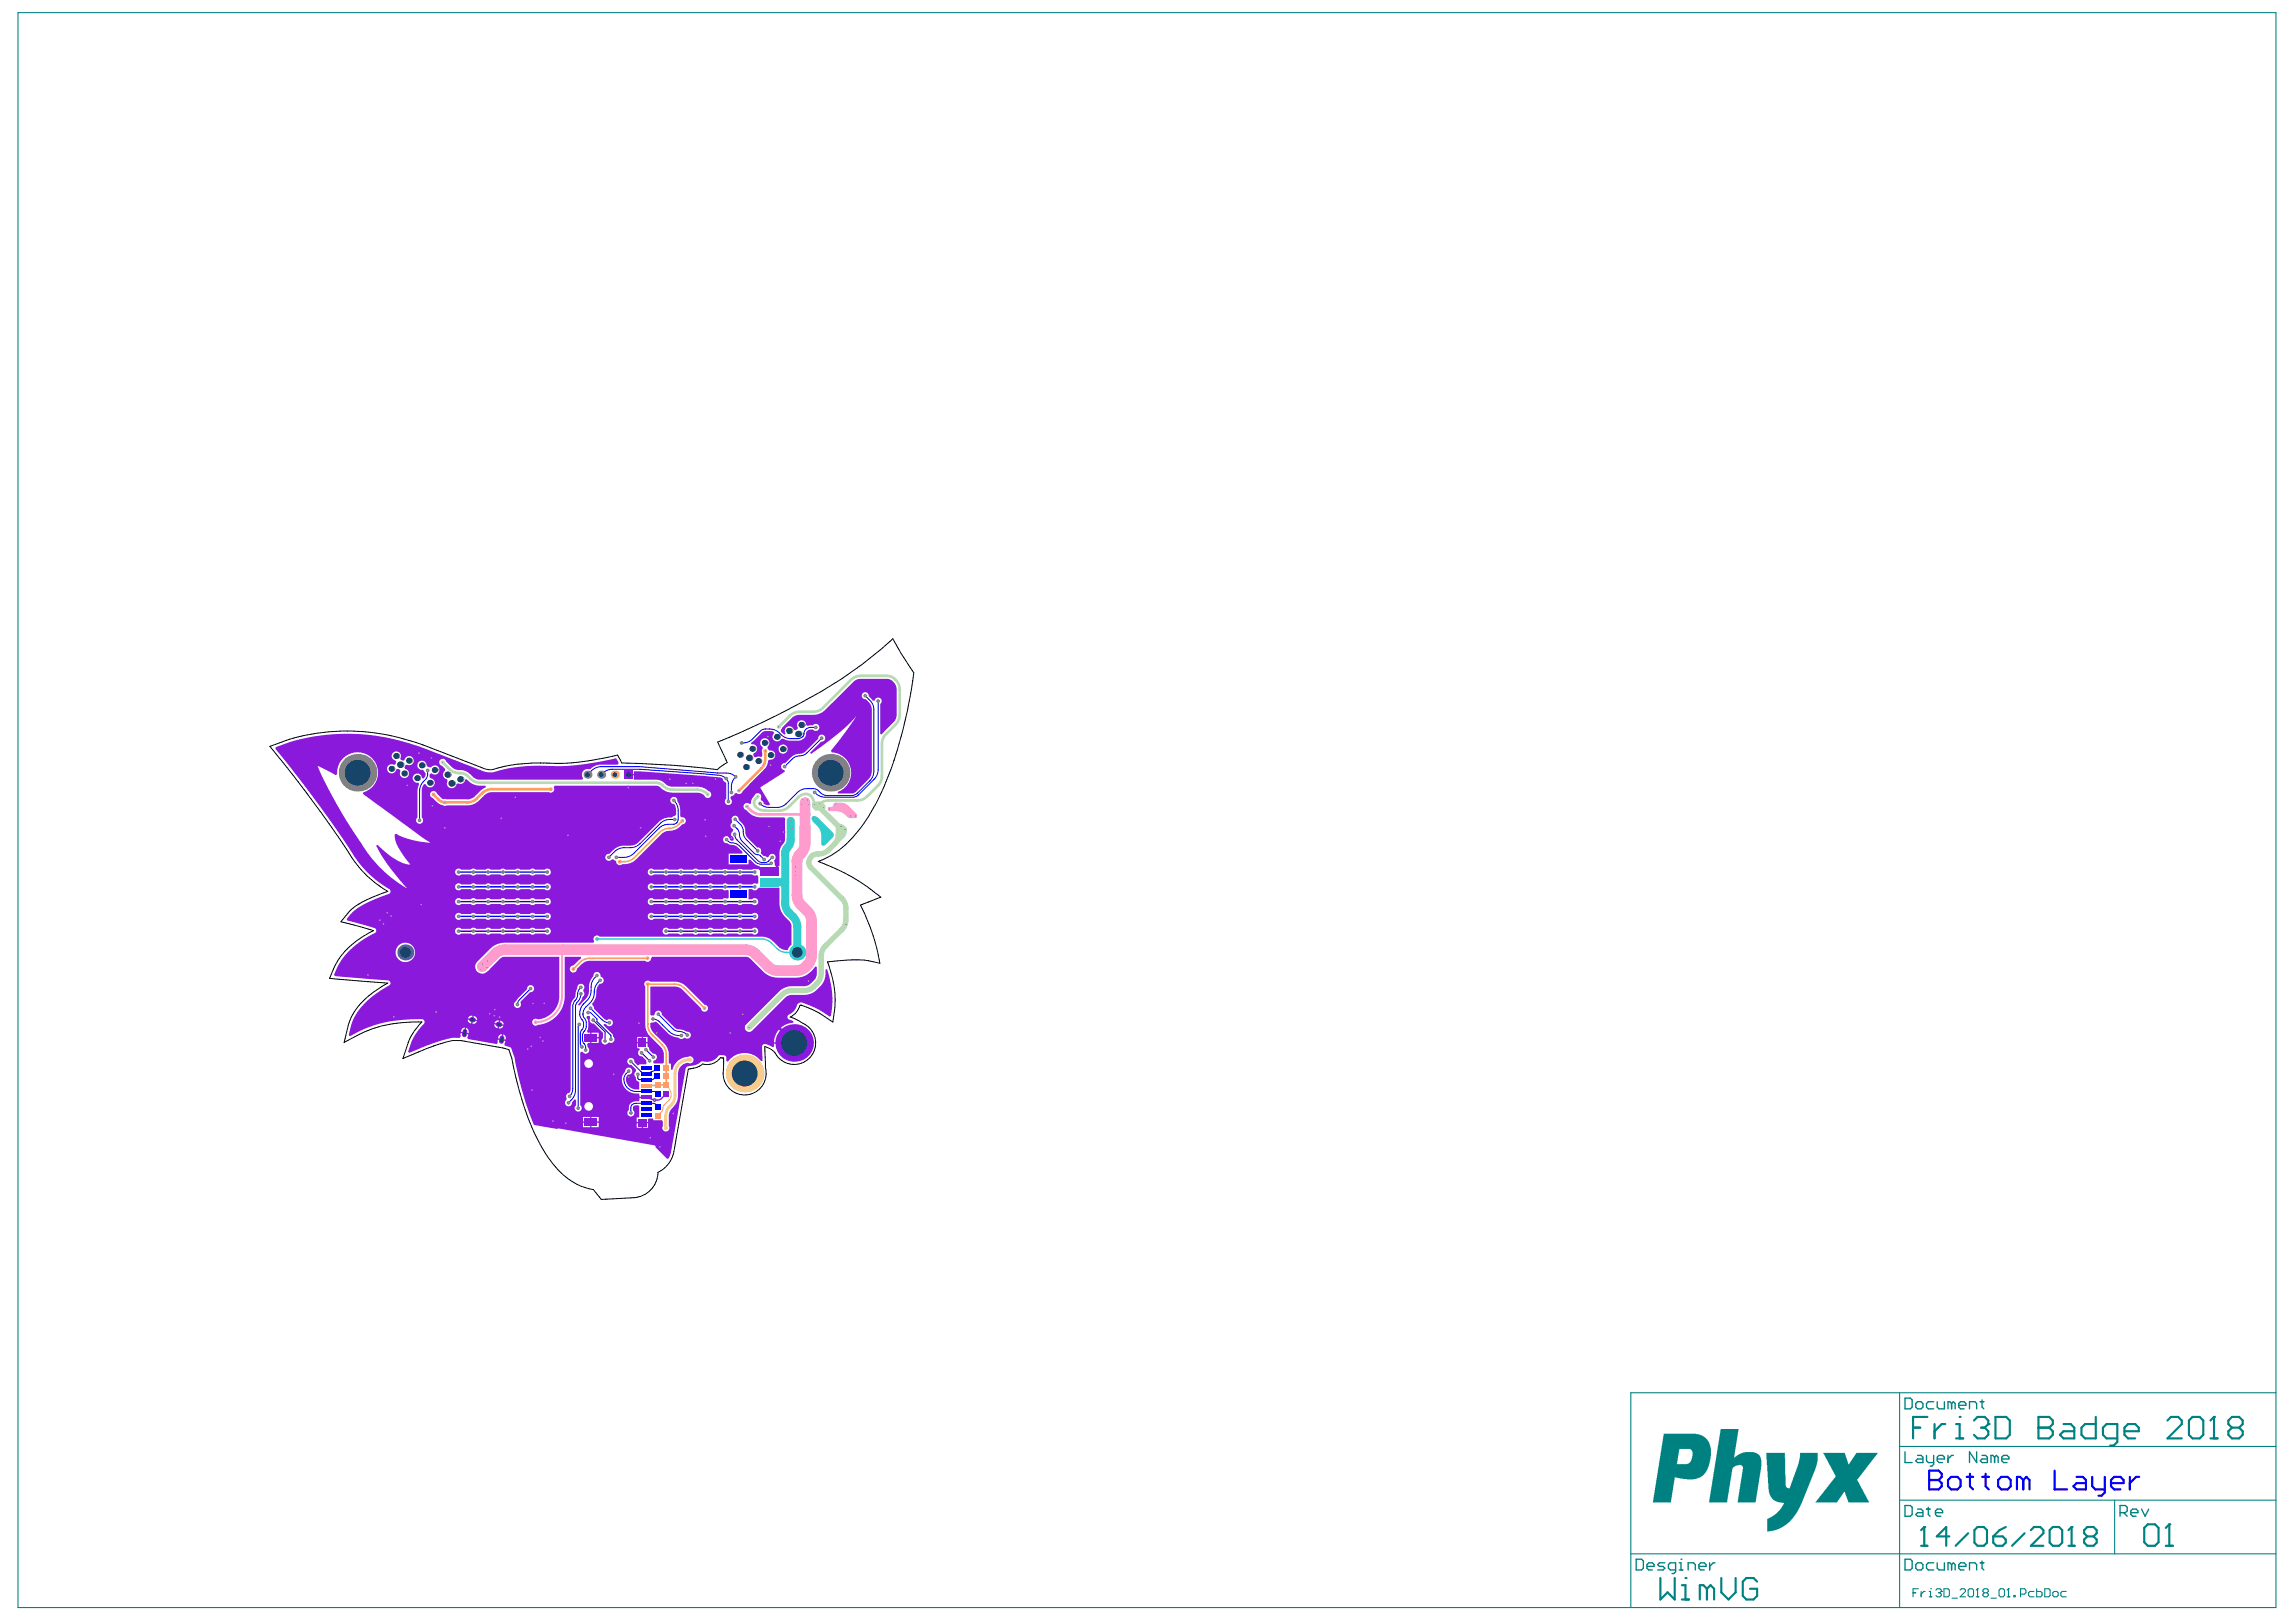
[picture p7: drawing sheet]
<svg xmlns="http://www.w3.org/2000/svg" width="297mm" height="210mm" viewBox="0 0 297 210" stroke-linecap="round" stroke-linejoin="round" font-family="sans-serif">
<g fill="#008181">
<path d="M235.9 188h2.7l.5 1.5 .2-.1 .9-1.4h2.7l-2.5 3.3a.38 .38 0 0 0 .1 .6l1.3 2.5h-2.6l-.6-1.3h-.1l-.8 1.3h-2.8l2.2-2.7 .1-.4a.34 .34 0 0 0 .1-.5z"/>
<path d="M228.5 188h2.4l.1 4.3 .2 .3h.2h.2l1.1-3.1 .2-1v-.5h2.3v1.1l-.4 1.2-1.9 4.6-.7 1.3-1.1 1.1-1 .6-.8 .2-.7 .1v-1.1a.45 .45 0 0 1 .4-.7l.7-.5 .6-.5 .5-.9-.7-.1-.5-.2-.4-.3-.3-.5-.1-.7z"/>
<path d="M222.6 184.9h2.3l-.6 3.7 .8-.5 .6-.2 1.4 .1 .4 .2 .3 .4 .1 .3v.9l-.8 4.6h-2.3l.6-4.1a.58 .58 0 0 0-.1-.7h-.6l-.3 .2a.59 .59 0 0 0-.3 .7l-.7 3.9h-2.3z"/>
<path d="M215.2 185.5h4.2l.9 .3 .6 .5 .3 .7 .1 .5v1.3l-.2 .9-.3 .7-.5 .5-.3 .3-.9 .2h-.9l-1.6-.2-.4 3.2h-2.4zM217.2 187.5l-.3 2h1.3l.3-.1 .4-.5 .1-.8a.56 .56 0 0 0-.3-.6z"/>
</g>
<g fill="none" stroke="#008181" stroke-width=".14">
<path d="M2.3 1.6h292.1v206.4h-292.1zM245.8 180.2v27.8M245.8 194.1h48.6M245.8 187.2h48.6M273.6 194.1v7M294.4 180.2h-83.4v27.8M211 201.1h83.4M247.5 206.1h.3M248.2 205.6h-.7v1M248.5 205.9v.7M249.1 205.9h-.2l-.4 .4M249.6 205.9h.2v.7"/>
<path d="M249.6 206.6h.3M249.8 205.6h.1M250.5 205.8l.1-.2h.4l.1 .2v.1M250.8 206.1h.2M251 206.1l.1 .2v.2l-.1 .1h-.4l-.1-.1M251.1 205.9h.1M251.1 205.9l-.1 .2M251.5 205.6h.5l.2 .2v.7l-.2 .1h-.5zM252.5 206.8h.7M253.6 205.8l.2-.2h.3l.2 .2v.1l-.7 .7h.7M254.6 205.8l.2-.2h.3l.2 .2v.7l-.2 .1h-.3l-.2-.1zM255.7 206.6h.3"/>
<path d="M255.8 205.6h.1M255.8 205.6v1M255.8 205.6l-.1 .2M256.7 206.1l-.2-.2v-.1l.2-.2h.4l.1 .2v.1l-.1 .2M256.7 206.1h.4M256.7 206.1l-.2 .2v.2l.2 .1h.4l.1-.1v-.2l-.1-.2M257.6 206.8h.7M258.8 205.6h.3l.2 .2v.7l-.2 .1h-.3l-.2-.1v-.7zM259.7 206.6h.3M259.8 205.6h.1M259.8 205.6v1M259.8 205.6l-.1 .2"/>
<path d="M260.5 206.5h.2v.1h-.2zM261.4 206.3h.5l.2-.2v-.3l-.2-.2h-.5v1M263.1 205.9h-.5l-.2 .2v.4l.2 .1h.5M263.5 205.6v1h.5l.2-.1v-.4l-.2-.2h-.5M264.5 205.6h.6l.1 .2v.7l-.1 .1h-.6zM265.6 206.1l.1-.2h.4l.2 .2v.4l-.2 .1h-.4l-.1-.1zM267.3 205.9h-.5l-.2 .2v.4l.2 .1h.5"/>
</g>
<g fill="none" stroke="#008181" stroke-width=".17">
<path d="M246.5 194.8h.6l.3 .3v.9l-.3 .2h-.6zM246.5 180.9h.6l.3 .3v.9l-.3 .2h-.6zM246.5 187.9v1.4h.9M247.8 181.6l.3-.2h.4l.3 .2v.5l-.3 .2h-.4l-.3-.2zM248.1 195.3h.4l.3 .2v.7h-.7l-.3-.2 .3-.2h.7M248.1 188.3h.4l.3 .3v.7h-.7l-.3-.3 .3-.2h.7M249.2 195.3h.5M249.2 188.3v.7l.3 .3h.7M249.5 195.1v.9l.2 .2M250.2 181.4h-.7l-.3 .2v.5l.3 .2h.7M250.2 188.3v1.2l-.3 .2h-.2M250.4 195.8h.9v-.3l-.2-.2h-.5l-.2 .2v.5l.2 .2h.5"/>
<path d="M250.6 188.8h1v-.2l-.3-.3h-.4l-.3 .3v.4l.3 .3h.4M250.6 181.4v.7l.3 .2h.7v-.9M252 188.3v1M252.5 181.6l-.3-.2h-.2v.9M252.5 181.6l.2-.2 .2 .2v.7M252.5 181.6v.7M252.7 188.3h-.2l-.5 .5M253.4 181.9h.9v-.3l-.2-.2h-.5l-.2 .2v.5l.2 .2h.5M254.8 182.3v-.9h.7l.2 .2v.7M255.7 187.9v1.4l-.9-1.4v1.4M256.2 181.4h.5M256.4 188.3h.5l.2 .3v.7h-.7l-.2-.3 .2-.2h.7"/>
<path d="M256.4 181.2v.9l.3 .2M258 188.6l-.2-.3h-.2v1M258 188.6v.7M258 188.6l.3-.3 .2 .3v.7M259 188.8h.9v-.2l-.2-.3h-.5l-.2 .3v.4l.2 .3h.5M274.3 195.8h.7l.2-.3v-.4l-.2-.3h-.7v1.4M274.7 195.8l.5 .4M275.7 195.8h.9v-.3l-.2-.2h-.5l-.2 .2v.5l.2 .2h.5M277.1 195.3l.4 .9 .5-.9M211.7 201.8h.7l.2 .2v.9l-.2 .3h-.7zM213.1 202.7h.9v-.2l-.2-.3h-.5l-.2 .3v.4l.2 .3h.5M215.4 202.2h-.7l-.2 .3 .2 .2h.5l.2 .2-.2 .3h-.7"/>
<path d="M216.8 203.2h-.7l-.3-.3v-.4l.3-.3h.7v1.2l-.3 .2h-.2M217.2 203.2h.5M217.2 202.2h.3v1M217.5 201.8h.1M218.4 203.2v-1h.7l.2 .3v.7M219.8 202.7h.9v-.2l-.2-.3h-.5l-.2 .3v.4l.2 .3h.5M221.2 202.2v1M221.9 202.2h-.3l-.4 .5M246.5 201.8h.6l.3 .2v.9l-.3 .3h-.6zM247.8 202.5l.3-.3h.4l.3 .3v.4l-.3 .3h-.4l-.3-.3zM250.2 202.2h-.7l-.3 .3v.4l.3 .3h.7M250.6 202.2v.7l.3 .3h.7v-1"/>
<path d="M252.5 202.5l-.3-.3h-.2v1M252.5 202.5v.7M252.5 202.5l.2-.3 .2 .3v.7M253.4 202.7h.9v-.2l-.2-.3h-.5l-.2 .3v.4l.2 .3h.5M254.8 203.2v-1h.7l.2 .3v.7M256.2 202.2h.5M256.4 202v.9l.3 .3"/>
</g>
<g fill="none" stroke="#008181" stroke-width=".28">
<path d="M247.5 184.8h.9M248.9 197.6h.1M248.9 197.6v2.4M248.9 197.6l-.4 .4M249.4 183.4h-1.9v2.7M250.3 184.3v1.8M251.7 184.3h-.5l-.9 .9M252.2 198.8h-1.6l1.2-1.2v2.4M253.1 184.3h.4v1.8M253.1 186.1h.9M253.5 183.4h.1M254.6 198.4l-1.6 1.6"/>
<path d="M255.4 183.8l.4-.4h1l.4 .4v.5M255.4 198l.4-.4h.9l.4 .4v1.6l-.4 .4h-.9l-.4-.4zM256.3 184.8h.5M256.8 184.8l.4 .4v.5l-.4 .4h-1l-.4-.4M257.2 184.3h.1M257.2 184.3l-.4 .5M257.9 198.8h1.2l.4 .4v.4l-.4 .4h-.8l-.4-.4zM258.2 183.4h1.3l.5 .4v1.9l-.5 .4h-1.3zM259.5 197.6l-.8 .4-.8 .8M261.9 198.4l-1.6 1.6M262.7 198l.4-.4h.9l.4 .4v.4l-1.7 1.6h1.7M263.7 184.8h.1"/>
<path d="M263.7 183.4h1.4l.5 .4v.5l-.5 .5 .5 .4v.5l-.5 .4h-1.4zM263.7 184.8h1.4M265.2 198l.4-.4h.8l.4 .4v1.6l-.4 .4h-.8l-.4-.4zM267 184.3h.9l.5 .5v1.3h-1.4l-.5-.4 .5-.5h1.4M268 197.6h.1M268 197.6v2.4M268 197.6l-.4 .4M270 198.8l-.4 .4v.4l.4 .4h.8l.5-.4v-.4l-.5-.4M270 198.8h.8M270 198.8l-.4-.4v-.4l.4-.4h.8l.5 .4v.4l-.5 .4M271.1 183.4v2.7h-1.4l-.4-.4v-.9l.4-.5h1.4M273.9 186.1h-1.4l-.4-.4v-.9l.4-.5h1.4v2.3l-.4 .5h-.5"/>
<path d="M274.8 185.2h1.9v-.4l-.5-.5h-.9l-.5 .5v.9l.5 .4h.9M277.4 197.7l.5-.4h.9l.5 .4v1.9l-.5 .4h-.9l-.5-.4zM280.4 183.8l.5-.4h.9l.5 .4v.5l-1.9 1.8h1.9M280.6 197.3h.1M280.6 197.3v2.7M280.6 197.3l-.4 .4M283.2 183.8l.5-.4h.9l.4 .4v1.9l-.4 .4h-.9l-.5-.4zM286 186.1h.9M286.4 183.4h.1M286.4 183.4v2.7M286.4 183.4l-.4 .4M288.8 184.8l-.5-.5v-.5l.5-.4h.9l.4 .4v.5l-.4 .5"/>
<path d="M288.8 184.8h.9M288.8 184.8l-.5 .4v.5l.5 .4h.9l.4-.4v-.5l-.4-.4M214.8 204.2v2.8l.9-.9 1 .9v-2.8M217.6 207h.9M217.6 205.1h.5v1.9M218.1 204.2h.1M220.8 205.6l-.4-.5h-.5v1.9M220.8 205.6v1.4M220.8 205.6l.5-.5 .5 .5v1.4M222.7 204.2v1.9l.9 .9 .9-.9v-1.9M227.3 204.7l-.4-.5h-1l-.4 .5v1.8l.4 .5h1l.4-.5v-.9h-.9M248.5 200h.9"/>
<path d="M267.6 200h.8M280.2 200h.9"/>
</g>
<path d="M105.1 103.9l.2-.2h1l.5 .5v.4l-.3 .3h-1l-.4-.4z" fill="#b7dab3"/>
<path d="M105.1 105.7h.4l.3 .1 1.9 1.9a.5 .5 0 0 1 0 .7l-.9 .9a.3 .3 0 0 1-.3 .1 .3 .3 0 0 1-.2-.2 2.87 2.87 0 0 0-.4-2.2l-.7-.6a.48 .48 0 0 1-.1-.7z" fill="#2fcdcd"/>
<path d="M107.1 104.5l.6-.1 .2-.4a1.95 1.95 0 0 1 2 .4l.9 .9a.34 .34 0 0 1 .1 .3 .34 .34 0 0 1-.3 .3h-.8a3.3 3.3 0 0 0-1.7-.9h-.7a.31 .31 0 0 1-.3-.5z" fill="#ff9bcd"/>
<path d="M108.4 106.4l.3 .2 .4 .2 .4 .3a1.26 1.26 0 0 1-.3 1.3l-1 1z" fill="#b7dab3"/>
<path d="M35.7 96.7l1.7-.7a26.8 26.8 0 0 1 17.2 .7l7.8 3.1 1.2 .2a22.1 22.1 0 0 1 8.2-.9h1.6l2-.2 4.3-.8 .3 .6-.1 .2h-2.1a2.03 2.03 0 0 0-1.5 .6 .76 .76 0 0 0-.9 .3 .76 .76 0 0 0 0 .9l-.1 .2h-13.2l-.8-.2-.5-.5a2.19 2.19 0 0 0-1.7-.6l-.5-.2-.9-.9a.46 .46 0 0 0-.8-.2 .46 .46 0 0 0 .3 .8l.4 .4v.3a.59 .59 0 0 0-.3 .6 .59 .59 0 0 0 .5 .4l.1 .2a.63 .63 0 0 0 .3 1 .63 .63 0 0 0 .9-.5l.2-.1a.65 .65 0 0 0 .9-.5l.2-.1 .2 .2a2.55 2.55 0 0 0 2.2 .7l.1 .2-.5 .2-1.2 1.1-.5 .2h-3.3l-.9-.7a.46 .46 0 0 0-.7-.2 .46 .46 0 0 0 .2 .8l.7 .7 .7 .3 3.1-.1a2.16 2.16 0 0 0 1.5-.6l.7-.7a1.34 1.34 0 0 1 .9-.4h7.4a.45 .45 0 0 0 .6-.1 .45 .45 0 0 0 0-.5l.1-.2h13.2l.5 .2a2.14 2.14 0 0 0 1.6 .7h3.2a1.23 1.23 0 0 1 1.1 .6 .45 .45 0 0 0 .7-.2 .45 .45 0 0 0-.3-.6l-.5-.4-.7-.2h-3.8l-.5-.2-.4-.4-.6-.3h-3.2v-.6h-.7v-.1h.7v-.4h.8l10.1 .8a.56 .56 0 0 1 .7 .5l.4 .2v2.1a.45 .45 0 0 0-.1 .6 .45 .45 0 0 0 .7 0 .45 .45 0 0 0-.1-.6l.1-.4 .7-.4a.45 .45 0 0 0 .8-.2l2.7-2.7a2.51 2.51 0 0 0 .6-1.3l.3-.1a.59 .59 0 0 0 .6-.6 .59 .59 0 0 0-.7-.6 .46 .46 0 0 1-.3-.3 .46 .46 0 0 1 .2-.5 .6 .6 0 0 0-.3-.7 .6 .6 0 0 0-.8 .3 .6 .6 0 0 0 .2 .7l.1 .3-.2 .3 .1 .7-.2 .1-.4-.1a.32 .32 0 0 1-.5-.1 .32 .32 0 0 1 .2-.4 .59 .59 0 0 0 .2-.8 .59 .59 0 0 0-.7-.3l-.1-.2 1.7-1.4 1.1-.1 .2 .1v.2a.61 .61 0 0 0 0 .9 .61 .61 0 0 0 .9-.1l.3-.1 .7 .2 1.2 .1a1.03 1.03 0 0 0 1.1-1.2 .73 .73 0 0 1 1.1-.1 .45 .45 0 0 0 .6-.6 .45 .45 0 0 0-.8-.1h-.7l-.2-.1a.61 .61 0 0 0-.7-.6 .61 .61 0 0 0-.4 1 .33 .33 0 0 1-.3 .3 .33 .33 0 0 1-.3-.3 .59 .59 0 0 0-.9-.1 .59 .59 0 0 0-.1 .8l-.1 .2-.2-.2-.3-.2v-.3l1.7-1.7 .7-.2h1.8a2.16 2.16 0 0 0 1.6-.6l3.6-3.7a1.34 1.34 0 0 1 1-.3l3.4-.1a1.41 1.41 0 0 1 1.2 1.4v3.3a1.34 1.34 0 0 1-.4 1l-1.5 1.5h-.2v-3.9a.45 .45 0 0 0 0-.8 .45 .45 0 0 0-.7 .3l-.3 .1-.5-.7a.45 .45 0 0 0-.5-.4 .45 .45 0 0 0-.4 .5 .45 .45 0 0 0 .5 .4l.4 .4a1.37 1.37 0 0 1 .4 .9v8a1.1 1.1 0 0 1-.5 1.1l-1.5 1.5-.4 .3h-2v-.2a2.64 2.64 0 0 0 1.7-2.9 2.64 2.64 0 0 0-2.5-2.2l-.1-.3 2.1-2.7 1.2-1.8-.7 .9a37.9 37.9 0 0 1-5.2 4.1l-.1-.2 1.4-1.4a.45 .45 0 0 0 .6-.5 .45 .45 0 0 0-.5-.4 .45 .45 0 0 0-.4 .5l-1.8 1.8-1.5 .4-1.1 1a.45 .45 0 0 0-.4 .4 .45 .45 0 0 0 .4 .5v.2l-3.2 2 1.3 2.1-.1 .2-.5-.1-.2-.1-.1-.3a.37 .37 0 0 1-.2-.6 .46 .46 0 0 0-.4-.5 .46 .46 0 0 0-.5 .4 1.15 1.15 0 0 0-.4 1h-.2a.46 .46 0 0 0-.8 .1 .46 .46 0 0 0 .3 .7 2.38 2.38 0 0 0 1.9 1h3.1l.1 .2v2.7l-.1 .3-.4 .4-.2 .6-.1 2.1-.5-.1-.2-.6 .1-.1a.45 .45 0 0 0-.1-.7 .45 .45 0 0 0-.6 .3l-.3 .1-.2-.2h-.2l-.4-.4a.5 .5 0 0 0 0-.5 .5 .5 0 0 0-.4-.2l-1.2-1.2a1.42 1.42 0 0 1-.4-1.2l-.2-.6-.6-.7a.46 .46 0 0 0-.6-.4 .46 .46 0 0 0-.3 .7v.2a.48 .48 0 0 0 .2 .8l-.2 .3a.53 .53 0 0 0 .2 .8v.2l-.1 .2h-.3a.47 .47 0 0 0-.3-.6 .47 .47 0 0 0-.6 .3 .47 .47 0 0 0 .3 .6l.5 .2a1.36 1.36 0 0 1 1.2 .5l.5 .5-.1 .2h-1.7v1.4h2.5v-.6l.2-.1 .7 .7 .4 .2v.3l-.2 .1-.3-.1-.3 .2h-1.2a.45 .45 0 0 0-.7 0h-1.2l-.4-.2-.3 .2h-1.3a.45 .45 0 0 0-.6 0h-1.3l-.3-.2-.3 .2h-1.3a.45 .45 0 0 0-.7 0h-1.2l-.3-.2-.4 .2h-1.2a.45 .45 0 0 0-.7-.1 .45 .45 0 0 0 0 .7 .45 .45 0 0 0 .7 0h1.2l.4 .1 .3-.1h1.2a.45 .45 0 0 0 .7 0h1.3l.3 .1 .3-.1h1.3a.45 .45 0 0 0 .6 0h1.3l.3 .1 .4-.1h1.2a.45 .45 0 0 0 .7 0h1.2l.2 .1h.4h.2v1l-.2 .1-.4-.1-.2 .2h-1.2l-.4-.2-.3 .2h-1.2a.45 .45 0 0 0-.7 0h-1.3l-.3-.2-.3 .2h-1.3a.45 .45 0 0 0-.6 0h-1.3l-.3-.2-.4 .2h-1.2a.45 .45 0 0 0-.7 0l-1.2-.1a.46 .46 0 0 0-.7 0 .46 .46 0 0 0 0 .7 .46 .46 0 0 0 .7 0h1.2l.4 .1 .3-.1h1.2a.45 .45 0 0 0 .7 0h1.3l.3 .1 .3-.1h1.3a.45 .45 0 0 0 .6 0h1.3l.2 .1 .4-.1 .2 .1v1l-.2 .1-.4-.1-.2 .2h-1.3l-.3-.2-.3 .2h-1.3a.45 .45 0 0 0-.6 0h-1.3l-.3-.2-.4 .2h-1.2a.45 .45 0 0 0-.7 0h-1.2a.46 .46 0 0 0-.7 0 .46 .46 0 0 0 0 .6 .46 .46 0 0 0 .7 0h1.2l.4 .1 .3-.1h1.2a.45 .45 0 0 0 .7 0h1.3l.3 .1 .3-.1h1.3a.45 .45 0 0 0 .6 0h1.3l.3 .1 .4-.1h1.2a.45 .45 0 0 0 .7 0h1.2a.46 .46 0 0 0 .7 0 .46 .46 0 0 0 0-.7 .46 .46 0 0 0-.7 .1h-.5v-1.3h.5a.56 .56 0 0 0 .9-.2h2.6v2a2.5 2.5 0 0 0 .8 1.8l.6 .6 .2 .4v2.5l-.3 .4-.2 .3h-.4l-.6-.2-.9-.9a2.06 2.06 0 0 0-1.4-.6h-21a.45 .45 0 0 0-.7 0 .45 .45 0 0 0 0 .6l-.1 .2h-11.5a2.67 2.67 0 0 0-1.9 .8l-1.7 1.6a.93 .93 0 0 0 .1 1.4 .93 .93 0 0 0 1.4-.2l1.5-1.6 .4-.2h7.3v5.1a2.98 2.98 0 0 1-2.9 3 .46 .46 0 0 0-.6 .1 .46 .46 0 0 0 .1 .6 .46 .46 0 0 0 .6 0 3.7 3.7 0 0 0 3.5-3.7v-5.1h2l.1 .2-1 .9a.46 .46 0 0 0-.5 .5 .46 .46 0 0 0 .5 .5 .46 .46 0 0 0 .4-.5l.7-.7a1.42 1.42 0 0 1 1-.4h7.2a.46 .46 0 0 0 .4 .1 .46 .46 0 0 0 .3-.4l.2-.2h12.3l.4 .2 2 2a2.68 2.68 0 0 0 1.5 .5h2.4a3.2 3.2 0 0 0 2.5-1.4h.2l-.1 1.4-.3 .3-.6 .6-.6 .2-2 .1a2.34 2.34 0 0 0-1.3 .6l-4.3 4.3a.56 .56 0 0 0 0 .8 .56 .56 0 0 0 .8 0l4.5-4.5 .6-.2h2a2.3 2.3 0 0 0 1.3-.6l.4-.5a2.31 2.31 0 0 0 .7-1.6v-.5l.2-.1a12.1 12.1 0 0 1 .5 6.1l-.2 .1-1.6-1-1.8-.8-.3-.1-.4 .2a2.35 2.35 0 0 1-1.3 1.5 .35 .35 0 0 0 .2 .5l.5 .3v.2a2.6 2.6 0 0 0-2.5 2.5h2.6v.2h-2.6l.1 .3-.2 .1-1-.4a.37 .37 0 0 0-.4 .4l.1 1.8h-.2l-.3-.3a2.65 2.65 0 0 0-4 .4l-.2-.1v-.5a.41 .41 0 0 0-.6-.2h-.4a1.87 1.87 0 0 1-1.4 .8h-.4a.73 .73 0 0 0-.9 .3l-1.3 .3-.3 .3-1.9 10.8-.3 .8-.2 .1-1.7-1.8-12.3-2.2-.2 .1-3-.5-.1-.2a42 42 0 0 1-2.5-8.6l-.4-1.2-.8-.3-.1-.2 .2-.4-1-.2v.4l-.1 .2-3.8-.6v-.3l.1-.3-1-.2v.4l-.1 .2h-1l-1.4 .4-4.2 1.6-.1-.2 .6-1.6 .6-1.1 .8-.9a.35 .35 0 0 0 .1-.4 .35 .35 0 0 0-.3-.2l-2.3 .1-2.7 .4-2.4 .7-1.9 1-.2-.1 .3-1.2a8.4 8.4 0 0 1 4-4.7l.9-.6a.36 .36 0 0 0 .2-.3 .36 .36 0 0 0-.3-.3l-6.9-.6-.1-.2a10.3 10.3 0 0 1 5.4-5.4 .35 .35 0 0 0-.2-.6l-3.5-1v-.2l.5-.6a7.3 7.3 0 0 1 2.5-1.7l2.4-.9a.36 .36 0 0 0 .2-.3 .36 .36 0 0 0-.1-.3 14.1 14.1 0 0 1-5.2-5.3l-4.8-6.8-4.8-6.1zM100.7 96.9a.6 .6 0 0 0 1.2 0 .6 .6 0 0 0-1.2 0zM50.9 97.4a.59 .59 0 0 0-.2 .6 .59 .59 0 0 0 .5 .4 .33 .33 0 0 1 0 .5 .33 .33 0 0 1-.5 0 .59 .59 0 0 0-.6 .5 .59 .59 0 0 0 .5 .7 .59 .59 0 0 0 .7-.5 .33 .33 0 0 1 .4 0 .33 .33 0 0 1 0 .4 .59 .59 0 0 0 .6 .7 .59 .59 0 0 0 .6-.5 .59 .59 0 0 0-.5-.7 .33 .33 0 0 1 0-.4 .33 .33 0 0 1 .5-.1 .59 .59 0 0 0 .6-.5 .59 .59 0 0 0-.5-.7 .59 .59 0 0 0-.7 .5 .33 .33 0 0 1-.4 0 .33 .33 0 0 1 0-.4 .6 .6 0 0 0-.4-.6 .6 .6 0 0 0-.6 .1zM54.2 98.6a.61 .61 0 0 0-.1 .7 .61 .61 0 0 0 .6 .3 .71 .71 0 0 1 .3 .9l-.2 .3-.2-.1a.59 .59 0 0 0-.7-.6 .59 .59 0 0 0-.5 .7 .59 .59 0 0 0 .7 .5l.1 .2-.2 .9v3.4a.45 .45 0 0 0-.1 .7 .45 .45 0 0 0 .7 0 .45 .45 0 0 0-.1-.7l.1-3.7 .3-.6h.2a.59 .59 0 0 0 1 .2 .59 .59 0 0 0-.4-1l-.2-.2 .1-.3 .2-.1a.61 .61 0 0 0 .9-.1 .61 .61 0 0 0-.1-.8 .61 .61 0 0 0-.9 .1l-.3-.1-.2-.2a.59 .59 0 0 0-.4-.5 .59 .59 0 0 0-.6 .1zM41.1 99.1a62.2 62.2 0 0 0 7.1 12.1 16.4 16.4 0 0 0 4.5 3.8 28.3 28.3 0 0 1-4-5.6l.1-.1 .2 .2a8.9 8.9 0 0 0 3.2 2.2l.9 .2a10.9 10.9 0 0 1-2-3.2v-.7l.2-.1a8.7 8.7 0 0 0 3.9 1.1l.5 .1-8.7-6.4v-.2a2.65 2.65 0 0 0 1.9-3.1 2.65 2.65 0 0 0-3-2 2.65 2.65 0 0 0-2.3 2.8l-.2 .1zM78.4 110.6a.45 .45 0 0 0 .1 .7 .45 .45 0 0 0 .6-.1h.3l.3 .2a.45 .45 0 0 0 .3 .5 .45 .45 0 0 0 .5-.1h.3a2.08 2.08 0 0 0 1.5-.6l3.3-3.3 .7-.4a2.34 2.34 0 0 0 2-.8 .45 .45 0 0 0 .4-.5 .45 .45 0 0 0-.5-.4l-.2-.2v-.7a2.01 2.01 0 0 0-.4-1.2 .45 .45 0 0 0-.4-.6 .45 .45 0 0 0-.5 .5 .45 .45 0 0 0 .5 .4l.2 .6 .1 .8-.6 .4-.9 .1-.5 .3-2.9 2.8a2.12 2.12 0 0 1-1.9 .4 2.03 2.03 0 0 0-1.4 .6l-.5 .5zM59 112.5a.45 .45 0 0 0 0 .7 .45 .45 0 0 0 .7 0h1.2a.45 .45 0 0 0 .7 0h1.2a.45 .45 0 0 0 .7 0h1.2a.45 .45 0 0 0 .7 0h1.2a.45 .45 0 0 0 .7 0h1.3a.45 .45 0 0 0 .6 0h1.3a.45 .45 0 0 0 .6 0 .45 .45 0 0 0 0-.7 .45 .45 0 0 0-.6 .1h-1.3a.45 .45 0 0 0-.6 0h-1.3a.45 .45 0 0 0-.7 0h-1.2a.45 .45 0 0 0-.7 0h-1.2a.45 .45 0 0 0-.7 0h-1.2a.45 .45 0 0 0-.7 0h-1.2l-.4-.2zM59 114.4a.45 .45 0 0 0 0 .7 .45 .45 0 0 0 .7 0h1.2a.45 .45 0 0 0 .7 0h1.2a.45 .45 0 0 0 .7 0h1.2a.45 .45 0 0 0 .7 0h1.2a.45 .45 0 0 0 .7 0h1.3a.45 .45 0 0 0 .6 0h1.3a.45 .45 0 0 0 .6 0 .45 .45 0 0 0 0-.7 .45 .45 0 0 0-.6 .1h-1.3a.45 .45 0 0 0-.6 0h-1.3a.45 .45 0 0 0-.7 0h-1.2a.45 .45 0 0 0-.7 0h-1.2a.45 .45 0 0 0-.7 0h-1.2a.45 .45 0 0 0-.7 0h-1.2l-.4-.2zM59 116.4a.45 .45 0 0 0 0 .6 .45 .45 0 0 0 .7 0h1.2a.45 .45 0 0 0 .7 0h1.2a.45 .45 0 0 0 .7 0h1.2a.45 .45 0 0 0 .7 0h1.2a.45 .45 0 0 0 .7 0h1.3a.45 .45 0 0 0 .6 0h1.3a.45 .45 0 0 0 .6 0 .45 .45 0 0 0 0-.6 .45 .45 0 0 0-.6 0h-1.3a.45 .45 0 0 0-.6 0h-1.3a.45 .45 0 0 0-.7 0h-1.2a.45 .45 0 0 0-.7 0h-1.2a.45 .45 0 0 0-.7 0h-1.2a.45 .45 0 0 0-.7 0h-1.2l-.4-.2zM83.9 118.3a.45 .45 0 0 0 0 .6 .45 .45 0 0 0 .7 0h1.2a.45 .45 0 0 0 .7 0h1.2a.45 .45 0 0 0 .7 0h1.3a.45 .45 0 0 0 .6 0h1.3a.45 .45 0 0 0 .6 0h1.3a.45 .45 0 0 0 .7 0h1.2a.45 .45 0 0 0 .7 0h1.2a.45 .45 0 0 0 .7 0 .45 .45 0 0 0 0-.6 .45 .45 0 0 0-.7 0h-1.2a.45 .45 0 0 0-.7 0h-1.2a.45 .45 0 0 0-.7 0h-1.3a.45 .45 0 0 0-.6 0h-1.3a.45 .45 0 0 0-.6 0h-1.3a.45 .45 0 0 0-.7 0h-1.2a.45 .45 0 0 0-.7 0h-1.2l-.3-.2zM59 118.3a.45 .45 0 0 0 0 .6 .45 .45 0 0 0 .7 0h1.2a.45 .45 0 0 0 .7 0h1.2a.45 .45 0 0 0 .7 0h1.2a.45 .45 0 0 0 .7 0h1.2a.45 .45 0 0 0 .7 0h1.3a.45 .45 0 0 0 .6 0h1.3a.45 .45 0 0 0 .6 0 .45 .45 0 0 0 0-.6 .45 .45 0 0 0-.6 0h-1.3a.45 .45 0 0 0-.6 0h-1.3a.45 .45 0 0 0-.7 0h-1.2a.45 .45 0 0 0-.7 0h-1.2a.45 .45 0 0 0-.7 0h-1.2a.45 .45 0 0 0-.7 0h-1.2l-.4-.2zM85.8 120.2a.45 .45 0 0 0 .1 .6 .45 .45 0 0 0 .6 0h1.2a.45 .45 0 0 0 .7 0h1.3a.45 .45 0 0 0 .6 0h1.3a.45 .45 0 0 0 .6 0h1.3a.45 .45 0 0 0 .7 0h1.2a.45 .45 0 0 0 .7 0h1.2a.45 .45 0 0 0 .7 0 .45 .45 0 0 0 0-.6 .45 .45 0 0 0-.7 0h-1.2a.45 .45 0 0 0-.7 0h-1.2a.45 .45 0 0 0-.7 0h-1.3a.45 .45 0 0 0-.6 0h-1.3a.45 .45 0 0 0-.6 0h-1.3a.45 .45 0 0 0-.7 0h-1.2l-.3-.2zM59 120.2a.45 .45 0 0 0 0 .6 .45 .45 0 0 0 .7 0h1.2a.45 .45 0 0 0 .7 0h1.2a.45 .45 0 0 0 .7 0h1.2a.45 .45 0 0 0 .7 0h1.2a.45 .45 0 0 0 .7 0h1.3a.45 .45 0 0 0 .6 0h1.3a.45 .45 0 0 0 .6 0 .45 .45 0 0 0 0-.6 .45 .45 0 0 0-.6 0h-1.3a.45 .45 0 0 0-.6 0h-1.3a.45 .45 0 0 0-.7 0h-1.2a.45 .45 0 0 0-.7 0h-1.2a.45 .45 0 0 0-.7 0h-1.2a.45 .45 0 0 0-.7 0h-1.2l-.4-.2zM51.2 123.3a1.26 1.26 0 0 0 2.5 0 1.26 1.26 0 0 0-2.5 0zM74.8 127.4l-.3 1-.1 .5-.2 .4a1.33 1.33 0 0 0-.4 .9v10.7a.52 .52 0 0 1-.4 .7l-.2 .3a.52 .52 0 0 1-.1 .7 .45 .45 0 0 0 .4 .6 .45 .45 0 0 0 .5-.5l.3-.4h.2v.7a.45 .45 0 0 0 0 .7 .45 .45 0 0 0 .6 0 .45 .45 0 0 0 0-.7v-6.8l.2-.1a.5 .5 0 0 0 .6 .2 .5 .5 0 0 0 .3-.5l-.3-.6 .2-.2h.2v-1.4h-.3l-.1-.2a1.61 1.61 0 0 0 .2-1.1l-.2-.6 .1-.2h.2l.2 .3a.45 .45 0 0 0 0 .5 .45 .45 0 0 0 .4 .2l1.2 1.2v.6a.45 .45 0 0 0 0 .8 .45 .45 0 0 0 .7-.2h.1a.45 .45 0 0 0 .6-.1 .45 .45 0 0 0-.1-.7l-.1-.3-1.1-1.1 .1-.2 .2 .1a.46 .46 0 0 0 .7 .1 .46 .46 0 0 0 .1-.6 .46 .46 0 0 0-.7-.1l-.4-.2-1.3-1.3-.2-.5 .2-.3a2.61 2.61 0 0 0 .4-1.6 .94 .94 0 0 1 .4-.8 .48 .48 0 0 0 .5-.5 .48 .48 0 0 0-.4-.4 .45 .45 0 0 0-.4-.6 .45 .45 0 0 0-.5 .5l-.2 .2a2.02 2.02 0 0 0-.4 1.2 1.97 1.97 0 0 1-.9 2l-.3 .4h-.2l.6-1.1a.45 .45 0 0 0 .1-.7v-.2a.46 .46 0 0 0 0-.7 .46 .46 0 0 0-.7 0zM68.3 127.6l-.1 .4-1.2 1.2-.2 .4a.46 .46 0 0 0-.3 .6 .46 .46 0 0 0 .6 .2 .46 .46 0 0 0 .2-.6l.1-.2 1.2-1.2a.45 .45 0 0 0 .5-.6 .45 .45 0 0 0-.8-.2zM83.5 127l-.1 .4 .1 .3v4.9a2.08 2.08 0 0 0 .6 1.5l1.4 1.4a1.41 1.41 0 0 1 .4 1v1l-.2 .1h-1.1l-.1-.2 .2-.2a.45 .45 0 0 0 .3-.5 .45 .45 0 0 0-.5-.3l-.5-.5v-.3l-.2-.2v-.4h-1.4v.7h.3l.1 .2a.45 .45 0 0 0-.2 .5 .45 .45 0 0 0 .5 .3l.5 .5 .1 .3-.1 .2h-.9l-.2 .2-.4-.5a.45 .45 0 0 0-.4-.5 .45 .45 0 0 0-.5 .5 .45 .45 0 0 0 .5 .4l.6 .6-.2 .7 .2 .3v.3l.4 .3v1a1.29 1.29 0 0 1-1.4-.4 1.29 1.29 0 0 1-.1-1.5h.1a.45 .45 0 0 0 .5-.4 .45 .45 0 0 0-.4-.5 .45 .45 0 0 0-.5 .4l-.4 .6-.1 .5a1.86 1.86 0 0 0 1.9 1.8h.4v.4h.9v.2h-.9v.4l-.9 .1-.4 .5v.6a.45 .45 0 0 0-.1 .6 .45 .45 0 0 0 .7 0 .45 .45 0 0 0-.1-.6l.1-.5 .2-.2 .5 .1v1.5h-.3v.6h1.4v-.4h.7v.2h1.2v.1v.6a.46 .46 0 0 0 .4 .7 .46 .46 0 0 0 .4-.7v-1.3a2.3 2.3 0 0 1 .8-1.4 2.16 2.16 0 0 0 .4-1.2v-2.9a1.35 1.35 0 0 1 1.7-1.3 .46 .46 0 0 0 .3-.6 .46 .46 0 0 0-.7-.2 2.13 2.13 0 0 0-2 1.6h-.2v-.8h-.3v-1.4a2.08 2.08 0 0 0-.6-1.2l-1.4-1.3a1.43 1.43 0 0 1-.4-1.3l.7-.2 .1 .1 1.7 1.6 .6 .3 .6 .1a.52 .52 0 0 0 .8 0 .46 .46 0 0 0 .8-.2 .46 .46 0 0 0-.6-.6l-.6-.3-.8-.1-1.8-1.8a.48 .48 0 0 0-.5-.5 .48 .48 0 0 0-.4 .5l-.4 .1-.2-.1v-3.6h3.2a1.42 1.42 0 0 1 1 .4l2.4 2.4a.46 .46 0 0 0 .4 .4 .46 .46 0 0 0 .5-.4 .46 .46 0 0 0-.5-.5l-2.3-2.4a2.09 2.09 0 0 0-1.5-.6h-3.2l-.3-.1zM60.6 131.6l-.1 .2 .6 .1v-.4h-.3zM61.3 131.5l-.1 .4 .5 .1-.1-.3zM60.5 132l.1 .2 .3 .3 .1-.5zM64.1 132.2l-.1 .2 .5 .1v-.4h-.2zM61.2 132.1l-.1 .4 .4-.1 .2-.2zM64.7 132.1l-.1 .4 .6 .1-.1-.3zM63.9 132.6l.1 .2 .4 .3v-.5zM64.6 132.7l-.1 .4 .4-.1 .2-.2zM59.8 133.2l-.2 .3 .4 .1 .1-.6zM60.3 133l-.1 .6 .4 .1v-.4zM76.5 133.6v.6h.9v-.6zM64.6 134l-.2 .4h.4l.1-.6zM65.1 133.9l-.1 .6h.4v-.3zM83.2 134.2v.6h.6v-.6zM82.4 134.2v.6h.6v-.6zM76.5 134.4v.6h.9v-.6zM75.6 137.6a.56 .56 0 0 0 1.1 0 .56 .56 0 0 0-1.1 0zM75.6 143.2a.56 .56 0 0 0 1.1 0 .56 .56 0 0 0-1.1 0zM76.5 144.5v.6h.9v-.6zM75.4 144.5v.6h.9v-.6zM76.5 145.3v.6h.9v-.6zM75.4 145.3v.6h.9v-.6zM83.2 145.4v.5h.6v-.5zM82.4 145.4v.5h.6v-.5z" fill="#8b19dc"/>
<g fill="none" stroke="#00f" stroke-width=".13">
<path d="M55.3 99.7v.5M76.5 99.7l-.5 .5M92.1 100h.7M95.9 96.1h.2M99 94.3h.6M55 100.9l-.2 .2M78 100.1l-.2 .1M86.5 106.7h.6M94 100.8h.1M94 108.7l.2 .2M94.2 103.7h.1M95 106.9l.4 .4"/>
<path d="M95.1 105.9v.1M98.3 104h.1M98.7 111.6h.3M99.9 111l-.5 .4M74.7 128.7h.1M75 131.1v.2M75.1 127.8h.1M75.4 131.2v.1M75.5 132.4v.4M75.8 132.3v.5M76.1 131h.3M76.5 127.7v.5"/>
<path d="M76.9 128.4v.1M77.2 126.2l-.2 .3M77.2 131.9v.3M82.5 139v.5M83.6 139.7h.8M84.9 139.3l-.4 .4M85 138.2l-.3 .3M85.3 132.2l.4 .4M87.8 134h.4M88.9 133.9v.1M73.9 142.3l-.4 .4M74.8 143.4h.1"/>
<path d="M85.1 143.2h.1"/>
</g>
<path d="M59.4 100h.1" fill="none" stroke="#b7dab3" stroke-width=".35"/>
<path d="M72.9 122.9l-.2 .1" fill="none" stroke="#ff9bcd" stroke-width=".26"/>
<path d="M87.9 106.6l-.1 .1M76.3 124h.4M83.8 132.4v.2" fill="none" stroke="#ff9b66" stroke-width=".21"/>
<path d="M100.5 97.2v.3M83.6 100.3h.5M95.1 104.2h.1M96.2 103.2h.4M101 108.4v.5" fill="none" stroke="#8b19dc" stroke-width=".35"/>
<path d="M91.2 108.2h.1M94 106.1h.1M84.7 142.4h.4" fill="none" stroke="#8b19dc" stroke-width=".17"/>
<path d="M86.1 140.4l.3 .2" fill="none" stroke="#ff9b66" stroke-width=".13"/>
<circle cx="100.7" cy="94.1" r=".17" fill="#b7dab3"/>
<g fill="none" stroke="#00f" stroke-width=".13">
<path d="M76.5 99.7a1.77 1.77 0 0 1 1.3-.5h5l9.3 .8M99 94.3l-.4 .2a6.7 6.7 0 0 1-1.8 1.5l-.7 .1M99.6 94.3a2.41 2.41 0 0 1 1.7 1 3.1 3.1 0 0 0 2.4 .2l.2-.2M103.9 95.3h.1M105.5 94.1a1.34 1.34 0 0 0-1.4 .5l-.2 .7M106.3 95.5l-1.9 1.9a2.4 2.4 0 0 1-1.5 .5l-.4 .3-1 1M111.9 90a2.36 2.36 0 0 1 1.2 1.8v8a1.76 1.76 0 0 1-.6 1.2M113.6 90.7v8.9a1.76 1.76 0 0 1-.5 1.2l-2.1 2.1M54.8 101.1l-.1 .1a1.77 1.77 0 0 0-.4 1.2v3.8M55.3 100.2l-.3 .7M78 100.1a1.77 1.77 0 0 1 1.2-.5h3.6l10.1 .7a1.51 1.51 0 0 1 1.1 .5M85.4 106.5l-2.6 2.7a2.21 2.21 0 0 1-2.1 .5 1.77 1.77 0 0 0-1.2 .5l-.7 .8"/>
<path d="M85.4 106.5h.1M86.5 106.7a1.77 1.77 0 0 0-1.3 .5l-3.2 3.2a1.77 1.77 0 0 1-1.3 .6h-1M87.2 103.6a1.76 1.76 0 0 1 .5 1.3v1.1l-.2 .5M87.3 106.1a2.17 2.17 0 0 0-1.9 .4M87.5 106.5l-.4 .2M87.5 106.5h.1M92.8 100a2.65 2.65 0 0 1 2.4 .5l-.1 .1a2.17 2.17 0 0 0-.5 2M94 100.8l.2 .5v2.4M94.2 108.9l.5 .2a1.37 1.37 0 0 1 1 .4l2.2 2.2 .5 .1h1.2l.2-.1M95 108l.1 .2 .2 .5M95.1 106a1.92 1.92 0 0 1 1.1 1.7 1.41 1.41 0 0 0 .4 1l1.4 1.4M95.3 108.7h.1"/>
<path d="M95.3 108.7l2.7 2.7 .3 .2h.4M95.4 107.3h.1M95.4 107.3a1.28 1.28 0 0 1 .3 .9l.4 .7 1.5 1.5 .4 .2a1.12 1.12 0 0 1 .9 .6M99.4 111.4h.1M99.4 111.4l-.4 .2M101.7 104a2.73 2.73 0 0 1-2.5 .5l-.8-.5M101.7 104h.1M105.4 102.5l.1 .2a1.77 1.77 0 0 0 1.3 .5h3.6l.6-.3M105.9 102.3h.1M105.9 102.3a2.53 2.53 0 0 0-2.8 .3l-1.4 1.4M105.9 102.3l.2 .3M106.1 102.6h.1"/>
<path d="M106.1 102.6a1.34 1.34 0 0 0 1 .4h3l.6-.2 .3-.2M111 102.6h.1M111 102.9h.1M112.5 101l-1.5 1.6M112.5 101h.1M68.6 127.9l-1.4 1.5-.3 .6M74.4 129.5l-.2 .2-.1 .5v10.7a1.42 1.42 0 0 1-.4 1M74.4 129.5h.1M74.7 128.7v.3l-.3 .5M74.9 132.6l-.1 .3v10.5M75 131.3l.3 .6M75.1 127.8l-.3 .6-.1 .3"/>
<path d="M75.1 128.6a2.43 2.43 0 0 1-.6 1.4v11.1a1.76 1.76 0 0 1-.6 1.2M75.3 131.9h.1M75.3 131.9l.2 .5M75.4 131.3l.4 1M75.5 132.8l-.4 1v1.2l.2 .5M75.5 129.9a1.68 1.68 0 0 0-.5 1.2M75.5 129.9h.1M75.6 135.1h.1M75.6 135.1a.94 .94 0 0 1 .2 .8M75.6 133.4a1.46 1.46 0 0 0 0 1.7M75.6 133.4h.1M75.8 130.3l-.2 .3-.2 .6"/>
<path d="M75.8 130.3h.1M75.8 132.8l-.2 .6M76.4 130.5l1.5 1.5a1.34 1.34 0 0 0 .9 .4M76.4 131l.8 .9M76.5 128.2a2.09 2.09 0 0 1-1 1.7M76.7 132l1.6 1.5v1.2M76.9 128.5a2.24 2.24 0 0 1-1.1 1.8M77 126.5a1.76 1.76 0 0 0-.5 1.2M77.2 132.2l1.8 1.8v.5M77.6 126.9a1.96 1.96 0 0 0-.7 1.5M81.3 138.6a1.42 1.42 0 0 0-.6 1.4 1.42 1.42 0 0 0 1.1 1.2h.5h2.8v.4M81.6 137.4l1.3 1.3 .5 .2 .2 .1 1.1-.5"/>
<path d="M81.6 137.4h.1M82.5 139.5l.2 .2h.9M83 136.2l1 1.1M83.6 135.8l.9 1M84.5 131.9h.3l.5 .3M84.5 139.7h-.1M85 139.2l-.1 .1M85.2 131.2l1.9 2a1.33 1.33 0 0 0 1 .3l.8 .4M85.3 132.2h.1M85.7 132.6a2.78 2.78 0 0 0 2.1 1.4M84.6 142.8l.5 .4M84.6 142.8h-2.3a.62 .62 0 0 0-.7 .5v.7"/>
</g>
<path d="M105.3 105.9a2.6 2.6 0 0 1 1.2 2v1.2M106.5 108h1.1" fill="none" stroke="#2fcdcd" stroke-width=".35"/>
<path d="M86.4 140.6a1.31 1.31 0 0 1 .2 1.8l-.7 .6-.3 .8-.5 .6" fill="none" stroke="#ff9b66" stroke-width=".13"/>
<path d="M94 106.1h-2.8v2.1M83.6 142l1.1 .4M86.1 141.6h.1M86.1 141.6a1.33 1.33 0 0 1-1 .8" fill="none" stroke="#8b19dc" stroke-width=".17"/>
<path d="M89.3 137.2v-.1a1.78 1.78 0 0 0-2 1.8v2.9a2.35 2.35 0 0 1-.9 1.6 3.5 3.5 0 0 0-.3 2.6" fill="none" stroke="#ffcd66" stroke-width=".35"/>
<path d="M88.3 106.2a2.26 2.26 0 0 1-2.1 1l-.6 .3-.3 .2-3.2 3.3a2.09 2.09 0 0 1-1.9 .5M83.8 124h-7.5a1.77 1.77 0 0 0-1.3 .5l-.8 .9M91.1 130.5l-2.6-2.6a1.77 1.77 0 0 0-1.2-.5h-3.5v5.2a1.76 1.76 0 0 0 .5 1.3l1.4 1.3a1.76 1.76 0 0 1 .5 1.3v3.8l-.1 .1h-1l-.3 .1h-1.2" fill="none" stroke="#ff9b66" stroke-width=".21"/>
<path d="M99.4 95.3l.6 .7M100 98.6h.1M100 96h.1M100 96a1.64 1.64 0 0 1 .5 1.2M100 98.6l-2.9 3v1l-.5 .6M100.5 97.5a1.64 1.64 0 0 1-.5 1.1M84.1 100.3l4.7 1.1h.8l3-.6 .4 3.7 1 .8M91.3 108.2v1.6l2.4 2.5h4.5l.5 .5h1.4l.4-.5v-3l.5-.4M94 105.3v2.5l.6 .6M95.2 104.2l1.9 2h1.6l2.3 2.2M96.2 103.2l-2.2 2.1M99.5 132.1l.6 .2 2.6 2.7" fill="none" stroke="#8b19dc" stroke-width=".35"/>
<path d="M57.3 98.6a2.8 2.8 0 0 0 2.1 1.4M100.7 94.1l1.5-1.5a1.77 1.77 0 0 1 1.2-.5h1.8a1.77 1.77 0 0 0 1.3-.5l3.6-3.6a1.77 1.77 0 0 1 1.3-.5h3.4a1.78 1.78 0 0 1 1.6 1.7v3.3a1.76 1.76 0 0 1-.5 1.2l-1.3 1.3a1.76 1.76 0 0 0-.5 1.3v4.1a1.76 1.76 0 0 1-.5 1.3l-1.4 1.4a1.77 1.77 0 0 1-1.3 .5h-3.7a1.66 1.66 0 0 0-1.2 .5M59.5 100a1.64 1.64 0 0 1 1.4 .8 1.77 1.77 0 0 0 1.2 .5h22.8a1.6 1.6 0 0 1 1.1 .6l.7 .3h.3h3.2a1.8 1.8 0 0 1 1.4 .6M98 103.1a.89 .89 0 0 0-.4 .9 .89 .89 0 0 0 .7 .8l.7 .1h1.8a1.77 1.77 0 0 0 1.3-.5l1.2-1.2a1.16 1.16 0 0 1 1.4-.4 1.16 1.16 0 0 1 .6 1.3M106 104l-.4 .4" fill="none" stroke="#b7dab3" stroke-width=".35"/>
<path d="M99 97.2a2.52 2.52 0 0 1-.5 2.2l-2.9 2.9M71.3 102.1h-7.7a1.77 1.77 0 0 0-1.2 .5 2.53 2.53 0 0 1-1.9 1.2h-2.9a1.87 1.87 0 0 1-1.5-1" fill="none" stroke="#ff9b66" stroke-width=".35"/>
<path d="M106 104.1v.4l2.5 2.4a2.82 2.82 0 0 1-1.3 3.1 2.31 2.31 0 0 1-1.8 .5 1.07 1.07 0 0 0-.5 1.7l4 4.1a1.76 1.76 0 0 1 .5 1.2 3.4 3.4 0 0 1-.3 2.5l-2.3 2.5a1.76 1.76 0 0 0-.6 1.2v2.3a2.51 2.51 0 0 1-2.2 2.2 3.5 3.5 0 0 0-2.5 .3l-4.6 4.5" fill="none" stroke="#b7dab3" stroke-width=".7"/>
<path d="M96.6 104.4a2.29 2.29 0 0 0 1.8 1h5.8M107.4 104.7h1.7l.9 .9h.6M108.1 104.1v.6" fill="none" stroke="#ff9bcd" stroke-width=".35"/>
<path d="M72.7 123v5.9a3.4 3.4 0 0 1-3.4 3.4" fill="none" stroke="#ff9bcd" stroke-width=".26"/>
<path d="M59.3 118.6h11.5M59.3 116.7h11.5M59.3 112.9h11.5M59.3 114.8h11.5M84.3 118.6h13.3M84.3 116.7h13.3M84.3 112.9h13.3M84.3 114.8h13.3M59.3 120.5h11.5M86.2 120.5h11.4" fill="none" stroke="#00f" stroke-width=".17"/>
<path d="M77.2 121.5h21.4a1.77 1.77 0 0 1 1.2 .5 2.56 2.56 0 0 0 2 1.3h1.3" fill="none" stroke="#2fcdcd" stroke-width=".17"/>
<path d="M99.5 114.1h2.1M102.3 106.2v2.4a1.73 1.73 0 0 1-.6 1.3l-.1 .5v6.5a2.17 2.17 0 0 0 1 1.8 1.76 1.76 0 0 1 .5 1.2v3.4" fill="none" stroke="#2fcdcd" stroke-width="1"/>
<path d="M104.2 103.9v5.3a2.38 2.38 0 0 1-.9 1.6l-.2 .6v4.4a1.76 1.76 0 0 0 .5 1.3 2.76 2.76 0 0 1 1.4 2.1v4.4a2.14 2.14 0 0 1-2 2h-2.4a1.77 1.77 0 0 1-1.2-.5l-1.7-1.7a1.77 1.77 0 0 0-1.2-.5h-31.2a1.77 1.77 0 0 0-1.2 .5l-1.7 1.7" fill="none" stroke="#ff9bcd" stroke-width="1.4"/>
<g fill="none" stroke="#00f" stroke-width=".28">
<path d="M249.6 191.5h.1M249.6 190.3h1.2l.4 .4v.4l-.4 .4 .4 .4v.4l-.4 .4h-1.2zM249.6 191.5h1.2M252 191.5l.4-.4h.8l.4 .4v.8l-.4 .4h-.8l-.4-.4zM254.5 191.1h.8M254.9 190.7v1.6l.4 .4M256.5 191.1h.8M256.9 190.7v1.6l.4 .4M258.5 191.5l.4-.4h.8l.4 .4v.8l-.4 .4h-.8l-.4-.4zM261.8 191.5l-.5-.4h-.4v1.6M261.8 191.5v1.2M261.8 191.5l.4-.4 .4 .4v1.2"/>
<path d="M265.8 190.3v2.4h1.6M268.6 191.1h.9l.4 .4v1.2h-1.3l-.4-.4 .4-.4h1.3M270.7 191.1v1.2l.4 .4h1.2M272.3 191.1v2l-.4 .5h-.4M273.1 191.9h1.6v-.4l-.4-.4h-.8l-.4 .4v.8l.4 .4h.8M275.5 191.1v1.6M276.8 191.1h-.4l-.9 .8"/>
</g>
<circle cx="66.9" cy="130" r=".24" fill="#818181"/>
<circle cx="66.9" cy="130" r=".1" fill="#a7978e"/>
<circle cx="68.6" cy="127.9" r=".24" fill="#818181"/>
<circle cx="68.6" cy="127.9" r=".1" fill="#a7978e"/>
<circle cx="57.3" cy="98.6" r=".24" fill="#b7dab3"/>
<circle cx="57.3" cy="98.6" r=".1" fill="#a7978e"/>
<circle cx="57.6" cy="103.8" r=".24" fill="#ff9b66"/>
<circle cx="57.6" cy="103.8" r=".1" fill="#a7978e"/>
<circle cx="56" cy="104.3" r=".24" fill="#8b19dc"/>
<circle cx="56" cy="104.3" r=".1" fill="#a7978e"/>
<circle cx="52.7" cy="101.6" r=".24" fill="#8b19dc"/>
<circle cx="52.7" cy="101.6" r=".1" fill="#a7978e"/>
<circle cx="54.2" cy="97.5" r=".24" fill="#8b19dc"/>
<circle cx="54.2" cy="97.5" r=".1" fill="#a7978e"/>
<circle cx="55.8" cy="98.1" r=".24" fill="#8b19dc"/>
<circle cx="55.8" cy="98.1" r=".1" fill="#a7978e"/>
<circle cx="109.4" cy="119.6" r=".24" fill="#b7dab3"/>
<circle cx="109.4" cy="119.6" r=".1" fill="#a7978e"/>
<circle cx="101.5" cy="99.2" r=".24" fill="#818181"/>
<circle cx="101.5" cy="99.2" r=".1" fill="#a7978e"/>
<circle cx="106.3" cy="95.5" r=".24" fill="#818181"/>
<circle cx="106.3" cy="95.5" r=".1" fill="#a7978e"/>
<circle cx="99.7" cy="99" r=".24" fill="#8b19dc"/>
<circle cx="99.7" cy="99" r=".1" fill="#a7978e"/>
<circle cx="99" cy="97.2" r=".24" fill="#ff9b66"/>
<circle cx="99" cy="97.2" r=".1" fill="#a7978e"/>
<circle cx="94" cy="100.8" r=".24" fill="#818181"/>
<circle cx="94" cy="100.8" r=".1" fill="#a7978e"/>
<circle cx="95.2" cy="100.5" r=".24" fill="#818181"/>
<circle cx="95.2" cy="100.5" r=".1" fill="#a7978e"/>
<circle cx="99.4" cy="95.3" r=".24" fill="#8b19dc"/>
<circle cx="99.4" cy="95.3" r=".1" fill="#a7978e"/>
<circle cx="100.7" cy="94.1" r=".24" fill="#b7dab3"/>
<circle cx="100.7" cy="94.1" r=".1" fill="#a7978e"/>
<circle cx="105.5" cy="94.1" r=".24" fill="#818181"/>
<circle cx="105.5" cy="94.1" r=".1" fill="#a7978e"/>
<circle cx="95.9" cy="96.1" r=".24" fill="#818181"/>
<circle cx="95.9" cy="96.1" r=".1" fill="#a7978e"/>
<circle cx="109.3" cy="107.3" r=".24" fill="#b7dab3"/>
<circle cx="109.3" cy="107.3" r=".1" fill="#a7978e"/>
<circle cx="108.8" cy="106.9" r=".24" fill="#b7dab3"/>
<circle cx="108.8" cy="106.9" r=".1" fill="#a7978e"/>
<circle cx="110" cy="105.6" r=".24" fill="#ff9bcd"/>
<circle cx="110" cy="105.6" r=".1" fill="#a7978e"/>
<circle cx="108.1" cy="104.1" r=".24" fill="#ff9bcd"/>
<circle cx="108.1" cy="104.1" r=".1" fill="#a7978e"/>
<circle cx="105.3" cy="105.9" r=".24" fill="#2fcdcd"/>
<circle cx="105.3" cy="105.9" r=".1" fill="#a7978e"/>
<circle cx="105.8" cy="106.4" r=".24" fill="#2fcdcd"/>
<circle cx="105.8" cy="106.4" r=".1" fill="#a7978e"/>
<circle cx="107.6" cy="108" r=".24" fill="#2fcdcd"/>
<circle cx="107.6" cy="108" r=".1" fill="#a7978e"/>
<circle cx="106.5" cy="109.1" r=".24" fill="#2fcdcd"/>
<circle cx="106.5" cy="109.1" r=".1" fill="#a7978e"/>
<circle cx="54.3" cy="106.2" r=".24" fill="#818181"/>
<circle cx="54.3" cy="106.2" r=".1" fill="#a7978e"/>
<circle cx="55.3" cy="99.7" r=".24" fill="#818181"/>
<circle cx="55.3" cy="99.7" r=".1" fill="#a7978e"/>
<circle cx="85.2" cy="131.2" r=".24" fill="#818181"/>
<circle cx="85.2" cy="131.2" r=".1" fill="#a7978e"/>
<circle cx="84.5" cy="131.9" r=".24" fill="#818181"/>
<circle cx="84.5" cy="131.9" r=".1" fill="#a7978e"/>
<circle cx="78.8" cy="132.4" r=".24" fill="#818181"/>
<circle cx="78.8" cy="132.4" r=".1" fill="#a7978e"/>
<circle cx="76.4" cy="130.5" r=".24" fill="#818181"/>
<circle cx="76.4" cy="130.5" r=".1" fill="#a7978e"/>
<circle cx="76.1" cy="131" r=".24" fill="#818181"/>
<circle cx="76.1" cy="131" r=".1" fill="#a7978e"/>
<circle cx="77.2" cy="121.5" r=".24" fill="#2fcdcd"/>
<circle cx="77.2" cy="121.5" r=".1" fill="#a7978e"/>
<circle cx="88.9" cy="134" r=".24" fill="#818181"/>
<circle cx="88.9" cy="134" r=".1" fill="#a7978e"/>
<circle cx="84.7" cy="142.4" r=".24" fill="#8b19dc"/>
<circle cx="84.7" cy="142.4" r=".1" fill="#a7978e"/>
<circle cx="91.1" cy="130.5" r=".24" fill="#ff9b66"/>
<circle cx="91.1" cy="130.5" r=".1" fill="#a7978e"/>
<circle cx="56.1" cy="102.8" r=".24" fill="#ff9b66"/>
<circle cx="56.1" cy="102.8" r=".1" fill="#a7978e"/>
<circle cx="74.9" cy="132.6" r=".24" fill="#818181"/>
<circle cx="74.9" cy="132.6" r=".1" fill="#a7978e"/>
<circle cx="96.9" cy="133" r=".24" fill="#b7dab3"/>
<circle cx="96.9" cy="133" r=".1" fill="#a7978e"/>
<circle cx="105.4" cy="102.5" r=".24" fill="#818181"/>
<circle cx="105.4" cy="102.5" r=".1" fill="#a7978e"/>
<circle cx="98" cy="103.1" r=".24" fill="#b7dab3"/>
<circle cx="98" cy="103.1" r=".1" fill="#a7978e"/>
<circle cx="95.6" cy="102.3" r=".24" fill="#ff9b66"/>
<circle cx="95.6" cy="102.3" r=".1" fill="#a7978e"/>
<circle cx="107.4" cy="104.7" r=".24" fill="#ff9bcd"/>
<circle cx="107.4" cy="104.7" r=".1" fill="#a7978e"/>
<circle cx="94.6" cy="102.6" r=".24" fill="#818181"/>
<circle cx="94.6" cy="102.6" r=".1" fill="#a7978e"/>
<circle cx="96.6" cy="104.4" r=".24" fill="#ff9bcd"/>
<circle cx="96.6" cy="104.4" r=".1" fill="#a7978e"/>
<circle cx="102.5" cy="107.2" r=".24" fill="#2fcdcd"/>
<circle cx="102.5" cy="107.2" r=".1" fill="#a7978e"/>
<circle cx="102.1" cy="106.8" r=".24" fill="#2fcdcd"/>
<circle cx="102.1" cy="106.8" r=".1" fill="#a7978e"/>
<circle cx="102.3" cy="106.2" r=".24" fill="#2fcdcd"/>
<circle cx="102.3" cy="106.2" r=".1" fill="#a7978e"/>
<circle cx="81.3" cy="101.9" r=".24" fill="#8b19dc"/>
<circle cx="81.3" cy="101.9" r=".1" fill="#a7978e"/>
<circle cx="71.3" cy="102.1" r=".24" fill="#ff9b66"/>
<circle cx="71.3" cy="102.1" r=".1" fill="#a7978e"/>
<circle cx="106.5" cy="104.5" r=".24" fill="#b7dab3"/>
<circle cx="106.5" cy="104.5" r=".1" fill="#a7978e"/>
<circle cx="106" cy="104" r=".24" fill="#b7dab3"/>
<circle cx="106" cy="104" r=".1" fill="#a7978e"/>
<circle cx="105.3" cy="104.1" r=".24" fill="#b7dab3"/>
<circle cx="105.3" cy="104.1" r=".1" fill="#a7978e"/>
<circle cx="104.6" cy="104.1" r=".24" fill="#ff9bcd"/>
<circle cx="104.6" cy="104.1" r=".1" fill="#a7978e"/>
<circle cx="103.7" cy="104.1" r=".24" fill="#ff9bcd"/>
<circle cx="103.7" cy="104.1" r=".1" fill="#a7978e"/>
<circle cx="103.9" cy="103.5" r=".24" fill="#ff9bcd"/>
<circle cx="103.9" cy="103.5" r=".1" fill="#a7978e"/>
<circle cx="104.4" cy="103.5" r=".24" fill="#ff9bcd"/>
<circle cx="104.4" cy="103.5" r=".1" fill="#a7978e"/>
<circle cx="103" cy="113.3" r=".24" fill="#ff9bcd"/>
<circle cx="103" cy="113.3" r=".1" fill="#a7978e"/>
<circle cx="103" cy="112.8" r=".24" fill="#ff9bcd"/>
<circle cx="103" cy="112.8" r=".1" fill="#a7978e"/>
<circle cx="103" cy="112.2" r=".24" fill="#ff9bcd"/>
<circle cx="103" cy="112.2" r=".1" fill="#a7978e"/>
<circle cx="101.4" cy="107.7" r=".24" fill="#8b19dc"/>
<circle cx="101.4" cy="107.7" r=".1" fill="#a7978e"/>
<circle cx="99.8" cy="111.7" r=".24" fill="#818181"/>
<circle cx="99.8" cy="111.7" r=".1" fill="#a7978e"/>
<circle cx="73.2" cy="145.3" r=".24" fill="#8b19dc"/>
<circle cx="73.2" cy="145.3" r=".1" fill="#a7978e"/>
<circle cx="89.3" cy="137.1" r=".24" fill="#ffcd66"/>
<circle cx="89.3" cy="137.1" r=".1" fill="#a7978e"/>
<circle cx="74.8" cy="143.4" r=".24" fill="#818181"/>
<circle cx="74.8" cy="143.4" r=".1" fill="#a7978e"/>
<circle cx="111.9" cy="90" r=".24" fill="#818181"/>
<circle cx="111.9" cy="90" r=".1" fill="#a7978e"/>
<circle cx="113.6" cy="90.7" r=".24" fill="#818181"/>
<circle cx="113.6" cy="90.7" r=".1" fill="#a7978e"/>
<circle cx="101" cy="108.9" r=".24" fill="#8b19dc"/>
<circle cx="101" cy="108.9" r=".1" fill="#a7978e"/>
<circle cx="110.6" cy="105.6" r=".24" fill="#ff9bcd"/>
<circle cx="110.6" cy="105.6" r=".1" fill="#a7978e"/>
<circle cx="62.1" cy="125.5" r=".24" fill="#ff9bcd"/>
<circle cx="62.1" cy="125.5" r=".1" fill="#a7978e"/>
<circle cx="62.4" cy="124.8" r=".24" fill="#ff9bcd"/>
<circle cx="62.4" cy="124.8" r=".1" fill="#a7978e"/>
<circle cx="63" cy="125.2" r=".24" fill="#ff9bcd"/>
<circle cx="63" cy="125.2" r=".1" fill="#a7978e"/>
<circle cx="63.1" cy="124.4" r=".24" fill="#ff9bcd"/>
<circle cx="63.1" cy="124.4" r=".1" fill="#a7978e"/>
<circle cx="78.8" cy="111" r=".24" fill="#818181"/>
<circle cx="78.8" cy="111" r=".1" fill="#a7978e"/>
<circle cx="57.6" cy="107.1" r=".24" fill="#8b19dc"/>
<circle cx="57.6" cy="107.1" r=".1" fill="#a7978e"/>
<circle cx="83.8" cy="124" r=".24" fill="#ff9b66"/>
<circle cx="83.8" cy="124" r=".1" fill="#a7978e"/>
<circle cx="74.2" cy="125.4" r=".24" fill="#ff9b66"/>
<circle cx="74.2" cy="125.4" r=".1" fill="#a7978e"/>
<circle cx="88.3" cy="106.2" r=".24" fill="#ff9b66"/>
<circle cx="88.3" cy="106.2" r=".1" fill="#a7978e"/>
<circle cx="80.2" cy="111.5" r=".24" fill="#ff9b66"/>
<circle cx="80.2" cy="111.5" r=".1" fill="#a7978e"/>
<circle cx="79.7" cy="111" r=".24" fill="#818181"/>
<circle cx="79.7" cy="111" r=".1" fill="#a7978e"/>
<circle cx="87.2" cy="103.6" r=".24" fill="#818181"/>
<circle cx="87.2" cy="103.6" r=".1" fill="#a7978e"/>
<circle cx="87.3" cy="106.1" r=".24" fill="#818181"/>
<circle cx="87.3" cy="106.1" r=".1" fill="#a7978e"/>
<circle cx="76.7" cy="132" r=".24" fill="#818181"/>
<circle cx="76.7" cy="132" r=".1" fill="#a7978e"/>
<circle cx="104.6" cy="127" r=".24" fill="#8b19dc"/>
<circle cx="104.6" cy="127" r=".1" fill="#a7978e"/>
<circle cx="99.9" cy="111" r=".24" fill="#818181"/>
<circle cx="99.9" cy="111" r=".1" fill="#a7978e"/>
<circle cx="94.6" cy="108.4" r=".24" fill="#8b19dc"/>
<circle cx="94.6" cy="108.4" r=".1" fill="#a7978e"/>
<circle cx="91.3" cy="108.2" r=".24" fill="#8b19dc"/>
<circle cx="91.3" cy="108.2" r=".1" fill="#a7978e"/>
<circle cx="82.9" cy="107.1" r=".24" fill="#8b19dc"/>
<circle cx="82.9" cy="107.1" r=".1" fill="#a7978e"/>
<circle cx="83.8" cy="127.4" r=".24" fill="#ff9b66"/>
<circle cx="83.8" cy="127.4" r=".1" fill="#a7978e"/>
<circle cx="88.2" cy="134" r=".24" fill="#818181"/>
<circle cx="88.2" cy="134" r=".1" fill="#a7978e"/>
<circle cx="95" cy="108" r=".24" fill="#818181"/>
<circle cx="95" cy="108" r=".1" fill="#a7978e"/>
<circle cx="94" cy="108.7" r=".24" fill="#818181"/>
<circle cx="94" cy="108.7" r=".1" fill="#a7978e"/>
<circle cx="82.5" cy="139" r=".24" fill="#818181"/>
<circle cx="82.5" cy="139" r=".1" fill="#a7978e"/>
<circle cx="81.6" cy="137.4" r=".24" fill="#818181"/>
<circle cx="81.6" cy="137.4" r=".1" fill="#a7978e"/>
<circle cx="87.1" cy="144.1" r=".24" fill="#8b19dc"/>
<circle cx="87.1" cy="144.1" r=".1" fill="#a7978e"/>
<circle cx="81.6" cy="144" r=".24" fill="#818181"/>
<circle cx="81.6" cy="144" r=".1" fill="#a7978e"/>
<circle cx="81.3" cy="138.6" r=".24" fill="#818181"/>
<circle cx="81.3" cy="138.6" r=".1" fill="#a7978e"/>
<circle cx="81.3" cy="139.4" r=".24" fill="#8b19dc"/>
<circle cx="81.3" cy="139.4" r=".1" fill="#a7978e"/>
<circle cx="86.1" cy="146" r=".24" fill="#ffcd66"/>
<circle cx="86.1" cy="146" r=".1" fill="#a7978e"/>
<circle cx="79.4" cy="139" r=".24" fill="#8b19dc"/>
<circle cx="79.4" cy="139" r=".1" fill="#a7978e"/>
<circle cx="85" cy="133.7" r=".24" fill="#8b19dc"/>
<circle cx="85" cy="133.7" r=".1" fill="#a7978e"/>
<circle cx="70.4" cy="129.9" r=".24" fill="#8b19dc"/>
<circle cx="70.4" cy="129.9" r=".1" fill="#a7978e"/>
<circle cx="69" cy="129.9" r=".24" fill="#8b19dc"/>
<circle cx="69" cy="129.9" r=".1" fill="#a7978e"/>
<circle cx="73.5" cy="108.1" r=".24" fill="#8b19dc"/>
<circle cx="73.5" cy="108.1" r=".1" fill="#a7978e"/>
<circle cx="64.9" cy="105.9" r=".24" fill="#8b19dc"/>
<circle cx="64.9" cy="105.9" r=".1" fill="#a7978e"/>
<circle cx="66.7" cy="103.2" r=".24" fill="#8b19dc"/>
<circle cx="66.7" cy="103.2" r=".1" fill="#a7978e"/>
<circle cx="56.4" cy="131" r=".24" fill="#8b19dc"/>
<circle cx="56.4" cy="131" r=".1" fill="#a7978e"/>
<circle cx="91.6" cy="102.8" r=".24" fill="#b7dab3"/>
<circle cx="91.6" cy="102.8" r=".1" fill="#a7978e"/>
<circle cx="68.8" cy="141.1" r=".24" fill="#8b19dc"/>
<circle cx="68.8" cy="141.1" r=".1" fill="#a7978e"/>
<circle cx="84.3" cy="118.6" r=".24" fill="#818181"/>
<circle cx="84.3" cy="118.6" r=".1" fill="#a7978e"/>
<circle cx="84.3" cy="116.7" r=".24" fill="#818181"/>
<circle cx="84.3" cy="116.7" r=".1" fill="#a7978e"/>
<circle cx="84.3" cy="114.8" r=".24" fill="#818181"/>
<circle cx="84.3" cy="114.8" r=".1" fill="#a7978e"/>
<circle cx="84.3" cy="112.9" r=".24" fill="#818181"/>
<circle cx="84.3" cy="112.9" r=".1" fill="#a7978e"/>
<circle cx="89.6" cy="101.4" r=".24" fill="#8b19dc"/>
<circle cx="89.6" cy="101.4" r=".1" fill="#a7978e"/>
<circle cx="91.2" cy="106.1" r=".24" fill="#8b19dc"/>
<circle cx="91.2" cy="106.1" r=".1" fill="#a7978e"/>
<circle cx="97.6" cy="112.9" r=".24" fill="#818181"/>
<circle cx="97.6" cy="112.9" r=".1" fill="#a7978e"/>
<circle cx="97.6" cy="114.8" r=".24" fill="#818181"/>
<circle cx="97.6" cy="114.8" r=".1" fill="#a7978e"/>
<circle cx="97.6" cy="116.7" r=".24" fill="#818181"/>
<circle cx="97.6" cy="116.7" r=".1" fill="#a7978e"/>
<circle cx="97.6" cy="118.6" r=".24" fill="#818181"/>
<circle cx="97.6" cy="118.6" r=".1" fill="#a7978e"/>
<circle cx="97.6" cy="120.5" r=".24" fill="#818181"/>
<circle cx="97.6" cy="120.5" r=".1" fill="#a7978e"/>
<circle cx="95.7" cy="112.9" r=".24" fill="#818181"/>
<circle cx="95.7" cy="112.9" r=".1" fill="#a7978e"/>
<circle cx="95.7" cy="114.8" r=".24" fill="#818181"/>
<circle cx="95.7" cy="114.8" r=".1" fill="#a7978e"/>
<circle cx="95.7" cy="116.7" r=".24" fill="#818181"/>
<circle cx="95.7" cy="116.7" r=".1" fill="#a7978e"/>
<circle cx="95.7" cy="118.6" r=".24" fill="#818181"/>
<circle cx="95.7" cy="118.6" r=".1" fill="#a7978e"/>
<circle cx="95.7" cy="120.5" r=".24" fill="#818181"/>
<circle cx="95.7" cy="120.5" r=".1" fill="#a7978e"/>
<circle cx="93.8" cy="112.9" r=".24" fill="#818181"/>
<circle cx="93.8" cy="112.9" r=".1" fill="#a7978e"/>
<circle cx="93.8" cy="114.8" r=".24" fill="#818181"/>
<circle cx="93.8" cy="114.8" r=".1" fill="#a7978e"/>
<circle cx="93.8" cy="116.7" r=".24" fill="#818181"/>
<circle cx="93.8" cy="116.7" r=".1" fill="#a7978e"/>
<circle cx="93.8" cy="118.6" r=".24" fill="#818181"/>
<circle cx="93.8" cy="118.6" r=".1" fill="#a7978e"/>
<circle cx="93.8" cy="120.5" r=".24" fill="#818181"/>
<circle cx="93.8" cy="120.5" r=".1" fill="#a7978e"/>
<circle cx="91.9" cy="112.9" r=".24" fill="#818181"/>
<circle cx="91.9" cy="112.9" r=".1" fill="#a7978e"/>
<circle cx="91.9" cy="114.8" r=".24" fill="#818181"/>
<circle cx="91.9" cy="114.8" r=".1" fill="#a7978e"/>
<circle cx="91.9" cy="116.7" r=".24" fill="#818181"/>
<circle cx="91.9" cy="116.7" r=".1" fill="#a7978e"/>
<circle cx="91.9" cy="118.6" r=".24" fill="#818181"/>
<circle cx="91.9" cy="118.6" r=".1" fill="#a7978e"/>
<circle cx="91.9" cy="120.5" r=".24" fill="#818181"/>
<circle cx="91.9" cy="120.5" r=".1" fill="#a7978e"/>
<circle cx="90" cy="112.9" r=".24" fill="#818181"/>
<circle cx="90" cy="112.9" r=".1" fill="#a7978e"/>
<circle cx="90" cy="114.8" r=".24" fill="#818181"/>
<circle cx="90" cy="114.8" r=".1" fill="#a7978e"/>
<circle cx="90" cy="116.7" r=".24" fill="#818181"/>
<circle cx="90" cy="116.7" r=".1" fill="#a7978e"/>
<circle cx="90" cy="118.6" r=".24" fill="#818181"/>
<circle cx="90" cy="118.6" r=".1" fill="#a7978e"/>
<circle cx="90" cy="120.5" r=".24" fill="#818181"/>
<circle cx="90" cy="120.5" r=".1" fill="#a7978e"/>
<circle cx="88.1" cy="112.9" r=".24" fill="#818181"/>
<circle cx="88.1" cy="112.9" r=".1" fill="#a7978e"/>
<circle cx="88.1" cy="114.8" r=".24" fill="#818181"/>
<circle cx="88.1" cy="114.8" r=".1" fill="#a7978e"/>
<circle cx="88.1" cy="116.7" r=".24" fill="#818181"/>
<circle cx="88.1" cy="116.7" r=".1" fill="#a7978e"/>
<circle cx="88.1" cy="118.6" r=".24" fill="#818181"/>
<circle cx="88.1" cy="118.6" r=".1" fill="#a7978e"/>
<circle cx="88.1" cy="120.5" r=".24" fill="#818181"/>
<circle cx="88.1" cy="120.5" r=".1" fill="#a7978e"/>
<circle cx="86.2" cy="116.7" r=".24" fill="#818181"/>
<circle cx="86.2" cy="116.7" r=".1" fill="#a7978e"/>
<circle cx="86.2" cy="114.8" r=".24" fill="#818181"/>
<circle cx="86.2" cy="114.8" r=".1" fill="#a7978e"/>
<circle cx="86.2" cy="112.9" r=".24" fill="#818181"/>
<circle cx="86.2" cy="112.9" r=".1" fill="#a7978e"/>
<circle cx="70.8" cy="112.9" r=".24" fill="#818181"/>
<circle cx="70.8" cy="112.9" r=".1" fill="#a7978e"/>
<circle cx="70.8" cy="114.8" r=".24" fill="#818181"/>
<circle cx="70.8" cy="114.8" r=".1" fill="#a7978e"/>
<circle cx="70.8" cy="116.7" r=".24" fill="#818181"/>
<circle cx="70.8" cy="116.7" r=".1" fill="#a7978e"/>
<circle cx="70.8" cy="118.6" r=".24" fill="#818181"/>
<circle cx="70.8" cy="118.6" r=".1" fill="#a7978e"/>
<circle cx="70.8" cy="120.5" r=".24" fill="#818181"/>
<circle cx="70.8" cy="120.5" r=".1" fill="#a7978e"/>
<circle cx="68.9" cy="120.5" r=".24" fill="#818181"/>
<circle cx="68.9" cy="120.5" r=".1" fill="#a7978e"/>
<circle cx="68.9" cy="118.6" r=".24" fill="#818181"/>
<circle cx="68.9" cy="118.6" r=".1" fill="#a7978e"/>
<circle cx="68.9" cy="116.7" r=".24" fill="#818181"/>
<circle cx="68.9" cy="116.7" r=".1" fill="#a7978e"/>
<circle cx="68.9" cy="114.8" r=".24" fill="#818181"/>
<circle cx="68.9" cy="114.8" r=".1" fill="#a7978e"/>
<circle cx="68.9" cy="112.9" r=".24" fill="#818181"/>
<circle cx="68.9" cy="112.9" r=".1" fill="#a7978e"/>
<circle cx="67" cy="120.5" r=".24" fill="#818181"/>
<circle cx="67" cy="120.5" r=".1" fill="#a7978e"/>
<circle cx="67" cy="118.6" r=".24" fill="#818181"/>
<circle cx="67" cy="118.6" r=".1" fill="#a7978e"/>
<circle cx="67" cy="116.7" r=".24" fill="#818181"/>
<circle cx="67" cy="116.7" r=".1" fill="#a7978e"/>
<circle cx="67" cy="114.8" r=".24" fill="#818181"/>
<circle cx="67" cy="114.8" r=".1" fill="#a7978e"/>
<circle cx="67" cy="112.9" r=".24" fill="#818181"/>
<circle cx="67" cy="112.9" r=".1" fill="#a7978e"/>
<circle cx="65.1" cy="120.5" r=".24" fill="#818181"/>
<circle cx="65.1" cy="120.5" r=".1" fill="#a7978e"/>
<circle cx="65.1" cy="118.6" r=".24" fill="#818181"/>
<circle cx="65.1" cy="118.6" r=".1" fill="#a7978e"/>
<circle cx="65.1" cy="116.7" r=".24" fill="#818181"/>
<circle cx="65.1" cy="116.7" r=".1" fill="#a7978e"/>
<circle cx="65.1" cy="114.8" r=".24" fill="#818181"/>
<circle cx="65.1" cy="114.8" r=".1" fill="#a7978e"/>
<circle cx="65.1" cy="112.9" r=".24" fill="#818181"/>
<circle cx="65.1" cy="112.9" r=".1" fill="#a7978e"/>
<circle cx="63.2" cy="120.5" r=".24" fill="#818181"/>
<circle cx="63.2" cy="120.5" r=".1" fill="#a7978e"/>
<circle cx="63.2" cy="118.6" r=".24" fill="#818181"/>
<circle cx="63.2" cy="118.6" r=".1" fill="#a7978e"/>
<circle cx="63.2" cy="116.7" r=".24" fill="#818181"/>
<circle cx="63.2" cy="116.7" r=".1" fill="#a7978e"/>
<circle cx="63.2" cy="114.8" r=".24" fill="#818181"/>
<circle cx="63.2" cy="114.8" r=".1" fill="#a7978e"/>
<circle cx="63.2" cy="112.9" r=".24" fill="#818181"/>
<circle cx="63.2" cy="112.9" r=".1" fill="#a7978e"/>
<circle cx="61.2" cy="120.5" r=".24" fill="#818181"/>
<circle cx="61.2" cy="120.5" r=".1" fill="#a7978e"/>
<circle cx="61.2" cy="118.6" r=".24" fill="#818181"/>
<circle cx="61.2" cy="118.6" r=".1" fill="#a7978e"/>
<circle cx="61.2" cy="116.7" r=".24" fill="#818181"/>
<circle cx="61.2" cy="116.7" r=".1" fill="#a7978e"/>
<circle cx="61.2" cy="114.8" r=".24" fill="#818181"/>
<circle cx="61.2" cy="114.8" r=".1" fill="#a7978e"/>
<circle cx="61.2" cy="112.9" r=".24" fill="#818181"/>
<circle cx="61.2" cy="112.9" r=".1" fill="#a7978e"/>
<circle cx="59.3" cy="120.5" r=".24" fill="#818181"/>
<circle cx="59.3" cy="120.5" r=".1" fill="#a7978e"/>
<circle cx="59.3" cy="118.6" r=".24" fill="#818181"/>
<circle cx="59.3" cy="118.6" r=".1" fill="#a7978e"/>
<circle cx="59.3" cy="116.7" r=".24" fill="#818181"/>
<circle cx="59.3" cy="116.7" r=".1" fill="#a7978e"/>
<circle cx="59.3" cy="114.8" r=".24" fill="#818181"/>
<circle cx="59.3" cy="114.8" r=".1" fill="#a7978e"/>
<circle cx="59.3" cy="112.9" r=".24" fill="#818181"/>
<circle cx="59.3" cy="112.9" r=".1" fill="#a7978e"/>
<circle cx="69.3" cy="132.3" r=".24" fill="#ff9bcd"/>
<circle cx="69.3" cy="132.3" r=".1" fill="#a7978e"/>
<circle cx="68.7" cy="135.4" r=".24" fill="#8b19dc"/>
<circle cx="68.7" cy="135.4" r=".1" fill="#a7978e"/>
<circle cx="68.3" cy="135.8" r=".24" fill="#8b19dc"/>
<circle cx="68.3" cy="135.8" r=".1" fill="#a7978e"/>
<circle cx="69.9" cy="134.3" r=".24" fill="#8b19dc"/>
<circle cx="69.9" cy="134.3" r=".1" fill="#a7978e"/>
<circle cx="70.2" cy="134.7" r=".24" fill="#8b19dc"/>
<circle cx="70.2" cy="134.7" r=".1" fill="#a7978e"/>
<circle cx="92.6" cy="100.8" r=".24" fill="#8b19dc"/>
<circle cx="92.6" cy="100.8" r=".1" fill="#a7978e"/>
<circle cx="86.7" cy="100.8" r=".24" fill="#8b19dc"/>
<circle cx="86.7" cy="100.8" r=".1" fill="#a7978e"/>
<circle cx="64" cy="131.4" r=".24" fill="#8b19dc"/>
<circle cx="64" cy="131.4" r=".1" fill="#a7978e"/>
<circle cx="64.6" cy="131.6" r=".24" fill="#8b19dc"/>
<circle cx="64.6" cy="131.6" r=".1" fill="#a7978e"/>
<circle cx="63.4" cy="131.2" r=".24" fill="#8b19dc"/>
<circle cx="63.4" cy="131.2" r=".1" fill="#a7978e"/>
<circle cx="64" cy="130.7" r=".24" fill="#8b19dc"/>
<circle cx="64" cy="130.7" r=".1" fill="#a7978e"/>
<circle cx="99.5" cy="107" r=".24" fill="#8b19dc"/>
<circle cx="99.5" cy="107" r=".1" fill="#a7978e"/>
<circle cx="86.2" cy="120.5" r=".24" fill="#818181"/>
<circle cx="86.2" cy="120.5" r=".1" fill="#a7978e"/>
<circle cx="86.2" cy="118.6" r=".24" fill="#818181"/>
<circle cx="86.2" cy="118.6" r=".1" fill="#a7978e"/>
<circle cx="95.1" cy="106" r=".24" fill="#818181"/>
<circle cx="95.1" cy="106" r=".1" fill="#a7978e"/>
<circle cx="95" cy="106.9" r=".24" fill="#818181"/>
<circle cx="95" cy="106.9" r=".1" fill="#a7978e"/>
<circle cx="98" cy="110.1" r=".24" fill="#818181"/>
<circle cx="98" cy="110.1" r=".1" fill="#a7978e"/>
<circle cx="98.9" cy="111.2" r=".24" fill="#818181"/>
<circle cx="98.9" cy="111.2" r=".1" fill="#a7978e"/>
<circle cx="94.2" cy="103.7" r=".24" fill="#818181"/>
<circle cx="94.2" cy="103.7" r=".1" fill="#a7978e"/>
<circle cx="98.3" cy="104" r=".24" fill="#818181"/>
<circle cx="98.3" cy="104" r=".1" fill="#a7978e"/>
<circle cx="96.1" cy="131.2" r=".24" fill="#8b19dc"/>
<circle cx="96.1" cy="131.2" r=".1" fill="#a7978e"/>
<circle cx="94.5" cy="133.7" r=".24" fill="#8b19dc"/>
<circle cx="94.5" cy="133.7" r=".1" fill="#a7978e"/>
<circle cx="88.8" cy="101.4" r=".24" fill="#8b19dc"/>
<circle cx="88.8" cy="101.4" r=".1" fill="#a7978e"/>
<circle cx="73.5" cy="142.7" r=".24" fill="#818181"/>
<circle cx="73.5" cy="142.7" r=".1" fill="#a7978e"/>
<circle cx="73.7" cy="141.9" r=".24" fill="#818181"/>
<circle cx="73.7" cy="141.9" r=".1" fill="#a7978e"/>
<circle cx="82.7" cy="132.4" r=".24" fill="#8b19dc"/>
<circle cx="82.7" cy="132.4" r=".1" fill="#a7978e"/>
<circle cx="75.8" cy="135.9" r=".24" fill="#818181"/>
<circle cx="75.8" cy="135.9" r=".1" fill="#a7978e"/>
<circle cx="75.3" cy="135.5" r=".24" fill="#818181"/>
<circle cx="75.3" cy="135.5" r=".1" fill="#a7978e"/>
<circle cx="77.2" cy="126.2" r=".24" fill="#818181"/>
<circle cx="77.2" cy="126.2" r=".1" fill="#a7978e"/>
<circle cx="77.6" cy="126.9" r=".24" fill="#818181"/>
<circle cx="77.6" cy="126.9" r=".1" fill="#a7978e"/>
<circle cx="71.5" cy="145.1" r=".24" fill="#8b19dc"/>
<circle cx="71.5" cy="145.1" r=".1" fill="#a7978e"/>
<circle cx="84.1" cy="147.2" r=".24" fill="#8b19dc"/>
<circle cx="84.1" cy="147.2" r=".1" fill="#a7978e"/>
<circle cx="85.4" cy="148.4" r=".24" fill="#8b19dc"/>
<circle cx="85.4" cy="148.4" r=".1" fill="#a7978e"/>
<circle cx="54.5" cy="117.1" r=".24" fill="#8b19dc"/>
<circle cx="54.5" cy="117.1" r=".1" fill="#a7978e"/>
<circle cx="50.6" cy="118.6" r=".24" fill="#8b19dc"/>
<circle cx="50.6" cy="118.6" r=".1" fill="#a7978e"/>
<circle cx="49.6" cy="119.6" r=".24" fill="#8b19dc"/>
<circle cx="49.6" cy="119.6" r=".1" fill="#a7978e"/>
<circle cx="49.1" cy="119.1" r=".24" fill="#8b19dc"/>
<circle cx="49.1" cy="119.1" r=".1" fill="#a7978e"/>
<circle cx="50.1" cy="118.1" r=".24" fill="#8b19dc"/>
<circle cx="50.1" cy="118.1" r=".1" fill="#a7978e"/>
<circle cx="47.6" cy="126.2" r=".24" fill="#8b19dc"/>
<circle cx="47.6" cy="126.2" r=".1" fill="#a7978e"/>
<circle cx="50.9" cy="131.6" r=".24" fill="#8b19dc"/>
<circle cx="50.9" cy="131.6" r=".1" fill="#a7978e"/>
<circle cx="75.1" cy="127.8" r=".24" fill="#818181"/>
<circle cx="75.1" cy="127.8" r=".1" fill="#a7978e"/>
<circle cx="75.1" cy="128.6" r=".24" fill="#818181"/>
<circle cx="75.1" cy="128.6" r=".1" fill="#a7978e"/>
<circle cx="78.3" cy="134.7" r=".24" fill="#818181"/>
<circle cx="78.3" cy="134.7" r=".1" fill="#a7978e"/>
<circle cx="79" cy="134.5" r=".24" fill="#818181"/>
<circle cx="79" cy="134.5" r=".1" fill="#a7978e"/>
<circle cx="84" cy="137.3" r=".24" fill="#818181"/>
<circle cx="84" cy="137.3" r=".1" fill="#a7978e"/>
<circle cx="84.5" cy="136.8" r=".24" fill="#818181"/>
<circle cx="84.5" cy="136.8" r=".1" fill="#a7978e"/>
<circle cx="83.6" cy="135.8" r=".24" fill="#818181"/>
<circle cx="83.6" cy="135.8" r=".1" fill="#a7978e"/>
<circle cx="83" cy="136.2" r=".24" fill="#818181"/>
<circle cx="83" cy="136.2" r=".1" fill="#a7978e"/>
<circle cx="51.3" cy="97.8" r=".38" fill="#818181"/>
<circle cx="51.3" cy="97.8" r=".38" fill="#174569"/>
<circle cx="54" cy="100.7" r=".38" fill="#818181"/>
<circle cx="54" cy="100.7" r=".38" fill="#174569"/>
<path d="M61 132h.2" fill="none" stroke="#8b19dc" stroke-width=".66"/>
<path d="M61 132h.2" fill="none" stroke="#174569" stroke-width=".38"/>
<circle cx="79.5" cy="100.2" r=".52" fill="#ff9b66"/>
<circle cx="79.5" cy="100.2" r=".31" fill="#174569"/>
<circle cx="96.5" cy="99.3" r=".38" fill="#818181"/>
<circle cx="96.5" cy="99.3" r=".38" fill="#174569"/>
<circle cx="102.1" cy="94.6" r=".38" fill="#818181"/>
<circle cx="102.1" cy="94.6" r=".38" fill="#174569"/>
<circle cx="102.1" cy="94.6" r=".38" fill="#818181"/>
<circle cx="102.1" cy="94.6" r=".38" fill="#174569"/>
<circle cx="59.6" cy="100.9" r=".38" fill="#818181"/>
<circle cx="59.6" cy="100.9" r=".38" fill="#174569"/>
<circle cx="59.6" cy="100.9" r=".38" fill="#818181"/>
<circle cx="59.6" cy="100.9" r=".38" fill="#174569"/>
<circle cx="55.6" cy="101.3" r=".38" fill="#818181"/>
<circle cx="55.6" cy="101.3" r=".38" fill="#174569"/>
<path d="M60.2 133.5l-.1 .4" fill="none" stroke="#8b19dc" stroke-width=".63"/>
<path d="M60.2 133.5l-.1 .4" fill="none" stroke="#174569" stroke-width=".35"/>
<path d="M64.4 132.6h.2" fill="none" stroke="#8b19dc" stroke-width=".66"/>
<path d="M64.4 132.6h.2" fill="none" stroke="#174569" stroke-width=".38"/>
<circle cx="101.3" cy="96.9" r=".38" fill="#818181"/>
<circle cx="101.3" cy="96.9" r=".38" fill="#174569"/>
<circle cx="50.7" cy="99.5" r=".38" fill="#818181"/>
<circle cx="50.7" cy="99.5" r=".38" fill="#174569"/>
<circle cx="51.8" cy="99" r=".42" fill="#818181"/>
<circle cx="51.8" cy="99" r=".42" fill="#174569"/>
<circle cx="56.3" cy="99.6" r=".38" fill="#818181"/>
<circle cx="56.3" cy="99.6" r=".38" fill="#174569"/>
<circle cx="54.6" cy="99" r=".38" fill="#818181"/>
<circle cx="54.6" cy="99" r=".38" fill="#174569"/>
<path d="M64.9 134.3v.5" fill="none" stroke="#8b19dc" stroke-width=".63"/>
<path d="M64.9 134.3v.5" fill="none" stroke="#174569" stroke-width=".35"/>
<circle cx="76" cy="100.2" r=".52" fill="#818181"/>
<circle cx="76" cy="100.2" r=".31" fill="#174569"/>
<circle cx="77.8" cy="100.2" r=".52" fill="#818181"/>
<circle cx="77.8" cy="100.2" r=".31" fill="#174569"/>
<circle cx="95.8" cy="97.7" r=".38" fill="#818181"/>
<circle cx="95.8" cy="97.7" r=".38" fill="#174569"/>
<circle cx="96.9" cy="98.1" r=".42" fill="#818181"/>
<circle cx="96.9" cy="98.1" r=".42" fill="#174569"/>
<circle cx="99.7" cy="97.7" r=".38" fill="#818181"/>
<circle cx="99.7" cy="97.7" r=".38" fill="#174569"/>
<circle cx="100.5" cy="95.4" r=".38" fill="#818181"/>
<circle cx="100.5" cy="95.4" r=".38" fill="#174569"/>
<circle cx="98.9" cy="96.1" r=".38" fill="#818181"/>
<circle cx="98.9" cy="96.1" r=".38" fill="#174569"/>
<circle cx="58.4" cy="101.4" r=".42" fill="#818181"/>
<circle cx="58.4" cy="101.4" r=".42" fill="#174569"/>
<circle cx="52.9" cy="98.4" r=".38" fill="#818181"/>
<circle cx="52.9" cy="98.4" r=".38" fill="#174569"/>
<circle cx="98.1" cy="98.5" r=".38" fill="#818181"/>
<circle cx="98.1" cy="98.5" r=".38" fill="#174569"/>
<circle cx="52.3" cy="100.1" r=".38" fill="#818181"/>
<circle cx="52.3" cy="100.1" r=".38" fill="#174569"/>
<circle cx="57.9" cy="100.2" r=".38" fill="#818181"/>
<circle cx="57.9" cy="100.2" r=".38" fill="#174569"/>
<circle cx="57.9" cy="100.2" r=".38" fill="#818181"/>
<circle cx="57.9" cy="100.2" r=".38" fill="#174569"/>
<path d="M80.8 99.7h1v1.1h-1z" fill-rule="evenodd" fill="#8b19dc"/>
<circle cx="81.3" cy="100.2" r=".31" fill="#174569"/>
<circle cx="97.4" cy="96.9" r=".38" fill="#818181"/>
<circle cx="97.4" cy="96.9" r=".38" fill="#174569"/>
<circle cx="103.7" cy="93.8" r=".38" fill="#818181"/>
<circle cx="103.7" cy="93.8" r=".38" fill="#174569"/>
<circle cx="103.7" cy="93.8" r=".38" fill="#818181"/>
<circle cx="103.7" cy="93.8" r=".38" fill="#174569"/>
<circle cx="103.3" cy="95" r=".42" fill="#818181"/>
<circle cx="103.3" cy="95" r=".42" fill="#174569"/>
<circle cx="52.4" cy="123.3" r="1.04" fill="#66669b"/>
<circle cx="52.4" cy="123.3" r=".7" fill="#174569"/>
<circle cx="96.3" cy="138.9" r="2.43" fill="#ffcd66"/>
<circle cx="96.3" cy="138.9" r="1.67" fill="#174569"/>
<circle cx="103.1" cy="123.3" r="1.04" fill="#2fcdcd"/>
<circle cx="103.1" cy="123.3" r=".7" fill="#174569"/>
<circle cx="102.7" cy="135" r="2.43" fill="#8b19dc"/>
<circle cx="102.7" cy="135" r="1.67" fill="#174569"/>
<circle cx="107.5" cy="100" r="2.43" fill="#818181"/>
<circle cx="107.5" cy="100" r="1.67" fill="#174569"/>
<circle cx="46.3" cy="100" r="2.43" fill="#818181"/>
<circle cx="46.3" cy="100" r="1.67" fill="#174569"/>
<g fill="#00f">
<path d="M84.6 138.9h.8v.7h-.8z" fill-rule="evenodd"/>
<path d="M84.6 137.8h.8v.7h-.8z" fill-rule="evenodd"/>
<path d="M84.7 141.2h.7v.7h-.7z" fill-rule="evenodd"/>
<path d="M84.7 142.8h.7v.8h-.7z" fill-rule="evenodd"/>
</g>
<g fill="#ff9b66">
<path d="M84.7 144h.7v.8h-.7z" fill-rule="evenodd"/>
<path d="M84.7 140h.7v.8h-.7z" fill-rule="evenodd"/>
</g>
<path d="M75.6 144.7h1.7v1h-1.7z" fill-rule="evenodd" fill="#8b19dc"/>
<path d="M82.9 143.3h1.4v.5h-1.4z" fill-rule="evenodd" fill="#00f"/>
<path d="M82.9 141.8h1.4v.5h-1.4z" fill-rule="evenodd" fill="#8b19dc"/>
<path d="M82.9 140.2h1.4v.5h-1.4z" fill-rule="evenodd" fill="#ff9b66"/>
<g fill="#00f">
<path d="M82.9 141h1.4v.5h-1.4z" fill-rule="evenodd"/>
<path d="M82.9 139.5h1.4v.5h-1.4z" fill-rule="evenodd"/>
<path d="M82.9 137.9h1.4v.5h-1.4z" fill-rule="evenodd"/>
<path d="M94.5 110.7h2.1v.9h-2.1z" fill-rule="evenodd"/>
</g>
<path d="M98.3 113.6h2.4v1.1h-2.4z" fill-rule="evenodd" fill="#2fcdcd"/>
<g fill="#8b19dc">
<path d="M75.6 133.8h1.7v1h-1.7z" fill-rule="evenodd"/>
<path d="M82.6 144.8h1.1v1h-1.1z" fill-rule="evenodd"/>
</g>
<g fill="#00f">
<path d="M82.9 142.5h1.4v.5h-1.4z" fill-rule="evenodd"/>
<path d="M82.9 144.1h1.4v.5h-1.4z" fill-rule="evenodd"/>
</g>
<path d="M85.8 141.2h.7v.7h-.7z" fill-rule="evenodd" fill="#8b19dc"/>
<path d="M82.9 138.7h1.4v.5h-1.4z" fill-rule="evenodd" fill="#00f"/>
<path d="M85.8 140h.7v.8h-.7z" fill-rule="evenodd" fill="#ff9b66"/>
<path d="M94.5 115.3h2.1v.9h-2.1z" fill-rule="evenodd" fill="#00f"/>
<g fill="#8b19dc">
<path d="M82.6 134.4h1v1.1h-1z" fill-rule="evenodd"/>
<path d="M98.3 112.2h2.4v1.1h-2.4z" fill-rule="evenodd"/>
</g>
<g fill="#ff9b66">
<path d="M85.8 138.9h.8v.7h-.8z" fill-rule="evenodd"/>
<path d="M85.8 137.8h.8v.7h-.8z" fill-rule="evenodd"/>
</g>
<path d="M34.9 96.6l2.3-.8a27.1 27.1 0 0 1 17.5 .6l8 3.1a2.52 2.52 0 0 0 1.9-.2 28.1 28.1 0 0 1 8.2-.5l3.3-.3 3.8-.8 .5 1a119.6 119.6 0 0 1 12.4 .9l.6-.5 .7-.4-1.3-2.7a95.8 95.8 0 0 0 17.9-9.4l2.7-2.1 2.1-1.8 1.1 1.9 1.6 2.5v.3a51.9 51.9 0 0 1-5.2 17.2 16.1 16.1 0 0 1-5.8 6.3l-1.3 .6 1.4 .5a25.3 25.3 0 0 1 6.7 4.1l-2.7 1 .9 1.9 .8 2.1 .4 1.7 .4 1.9-1.4-.4a19.2 19.2 0 0 0-5.3 .2 13.7 13.7 0 0 1 .9 6.2l-.3 1.6-1.3-.9a9.8 9.8 0 0 0-2.8-1.3l-.3 .4a2.19 2.19 0 0 1-1.1 1.1l1.5 .7a2.8 2.8 0 0 1 1.2 4.5 2.8 2.8 0 0 1-4.6-.6 2.41 2.41 0 0 0-1.4-.7l.1 2.5a2.83 2.83 0 0 1-2.6 3.7 2.83 2.83 0 0 1-2.8-3.6v-1.2h-.3a2.48 2.48 0 0 1-1.7 .9l-.7-.1-.7 .4-1.1 .3-1.9 10.6a3.7 3.7 0 0 1-2.1 2.7 3.3 3.3 0 0 1-3.1 3.3l-4.2 .2-1-1.3a9.3 9.3 0 0 1-6.2-4.7 35.1 35.1 0 0 1-4.4-12.3l-.4-1.1-.8-.2-5.4-.9h-1l-2.5 .7-4 1.6 .9-2.4a7.6 7.6 0 0 1 1.6-2.4l-1 .1a16.2 16.2 0 0 0-7.1 1.6l-2 1 .5-2.1a8.9 8.9 0 0 1 4.3-5.1l.9-.5-7.6-.6 .6-1.2a9.9 9.9 0 0 1 5.1-5l-4.2-1.1 1-1.2a11.7 11.7 0 0 1 5.1-2.7 15.7 15.7 0 0 1-5.8-6.1 168 168 0 0 0-7.8-10.6z" fill="none" stroke="#000" stroke-width=".13"/>
</svg>
